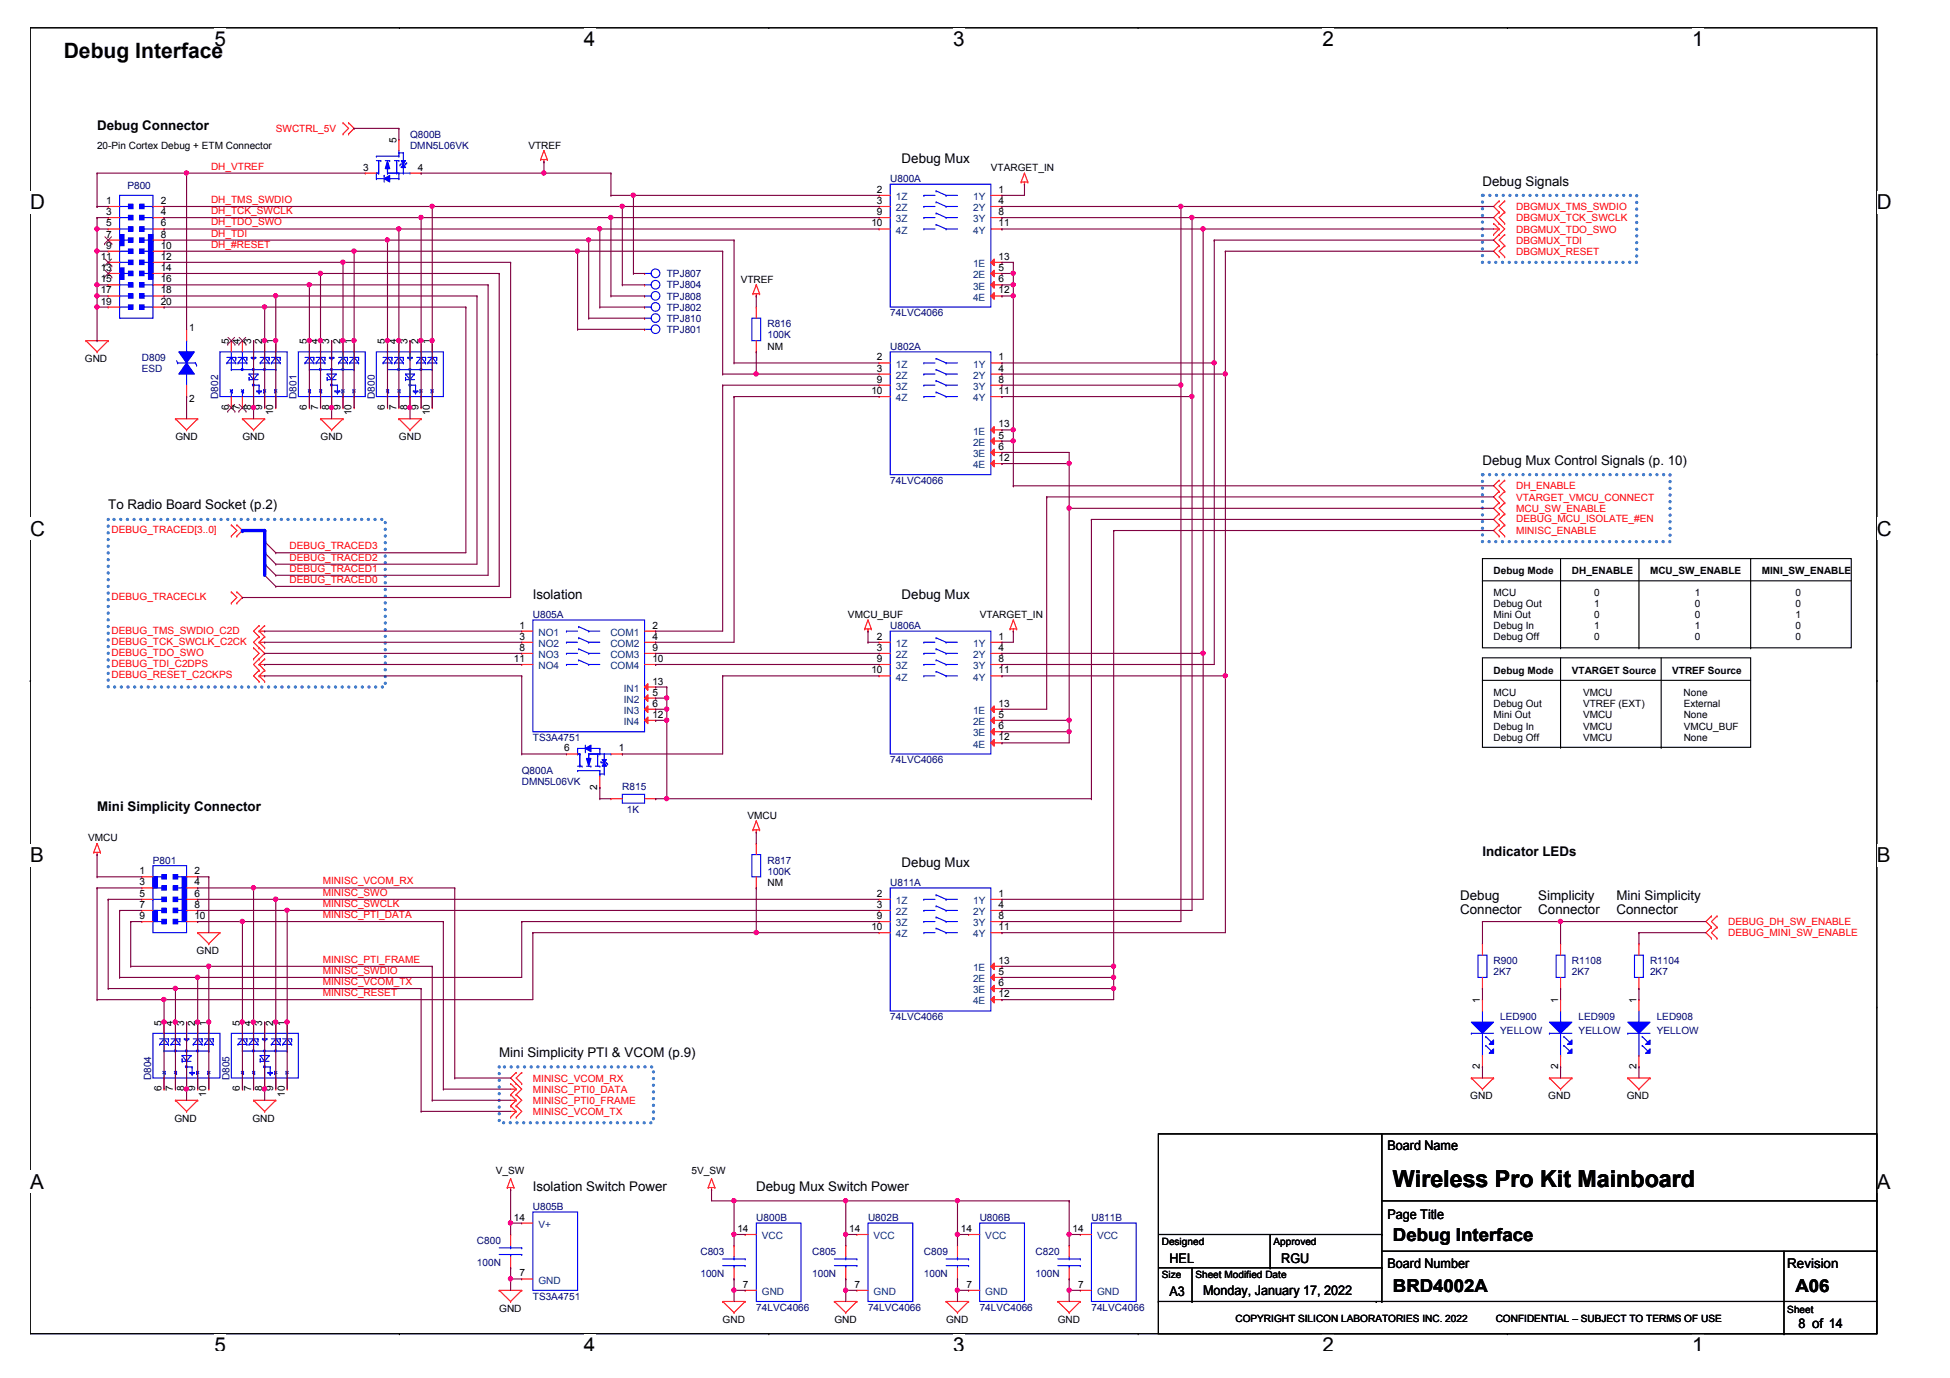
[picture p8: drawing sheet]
<svg xmlns="http://www.w3.org/2000/svg" width="297mm" height="210mm" viewBox="0 0 297 210" stroke-linecap="round" stroke-linejoin="round" font-family="sans-serif">
<defs><g id="words">
<text font-size="3.6" x="212.2" y="180.8">Wireless Pro Kit Mainboard</text>
<text font-size="3.2" x="9.7" y="8.9">Debug Interface</text>
<g font-size="3.1">
<text x="32.7" y="7">5</text>
<text x="89" y="7">4</text>
<text x="145.2" y="7">3</text>
<text x="201.5" y="7">2</text>
<text x="257.7" y="7">1</text>
<text x="4.6" y="31.9">D</text>
<text x="285.9" y="31.9">D</text>
<text x="4.6" y="81.6">C</text>
<text x="285.9" y="81.6">C</text>
<text x="4.6" y="131.3">B</text>
<text x="285.9" y="131.3">B</text>
<text x="4.6" y="181.1">A</text>
<text x="285.9" y="181.1">A</text>
<text x="32.7" y="206">5</text>
<text x="89" y="206">4</text>
<text x="145.2" y="206">3</text>
<text x="201.5" y="206">2</text>
<text x="257.7" y="206">1</text>
</g>
<g font-size="2.7">
<text x="212.2" y="189">Debug Interface</text>
<text x="212.2" y="196.8">BRD4002A</text>
<text x="273.5" y="196.8">A06</text>
</g>
<g font-size="2">
<text x="14.8" y="19.8">Debug Connector</text>
<text x="137.3" y="24.8">Debug Mux</text>
<text x="225.8" y="28.3">Debug Signals</text>
<text x="225.8" y="70.8">Debug Mux Control Signals (p. 10)</text>
<text x="16.5" y="77.6">To Radio Board Socket (p.2)</text>
<text x="81.2" y="91.2">Isolation</text>
<text x="137.3" y="91.2">Debug Mux</text>
<text x="14.8" y="123.6">Mini Simplicity Connector</text>
<text x="225.8" y="130.4">Indicator LEDs</text>
<text x="137.3" y="132.1">Debug Mux</text>
<text x="222.4" y="137.2">Debug</text>
<text x="234.3" y="137.2">Simplicity</text>
<text x="246.2" y="137.2">Mini Simplicity</text>
<text x="222.4" y="139.3">Connector</text>
<text x="234.3" y="139.3">Connector</text>
<text x="246.2" y="139.3">Connector</text>
<text x="76" y="161">Mini Simplicity PTI &amp; VCOM (p.9)</text>
<text x="211.3" y="175.1">Board Name</text>
<text x="81.2" y="181.4">Isolation Switch Power</text>
<text x="115.2" y="181.4">Debug Mux Switch Power</text>
<text x="211.3" y="185.7">Page Title</text>
<text x="178.2" y="197.4">A3</text>
<text x="178.2" y="192.3">HEL</text>
<text x="183.3" y="197.2">Monday, January 17, 2022</text>
<text x="195.2" y="192.3">RGU</text>
<text x="211.3" y="193.2">Board Number</text>
<text x="272.3" y="193.2">Revision</text>
<text x="274" y="202.4">8 of 14</text>
</g>
<g font-size="1.5">
<text x="14.8" y="22.6">20-Pin Cortex Debug + ETM Connector</text>
<text x="60.4" y="21.8" transform="rotate(-90 60.4 21.8)">5</text>
<text x="80.5" y="22.6">VTREF</text>
<text x="55.3" y="26">3</text>
<text x="63.6" y="26">4</text>
<text x="133.6" y="29.4">2</text>
<text x="150.9" y="26">VTARGET_IN</text>
<text x="152.1" y="29.4">1</text>
<text x="16.2" y="31.1">1</text>
<text x="16.2" y="32.8">3</text>
<text x="16.2" y="34.5">5</text>
<text x="24.5" y="31.1">2</text>
<text x="24.5" y="32.8">4</text>
<text x="24.5" y="34.5">6</text>
<text x="132.7" y="34.5">10</text>
<text x="133.6" y="31.1">3</text>
<text x="133.6" y="32.8">9</text>
<text x="152.1" y="31.1">4</text>
<text x="152.1" y="32.8">8</text>
<text x="152.1" y="34.5">11</text>
<text x="15.3" y="39.6">11</text>
<text x="15.3" y="41.3">13</text>
<text x="16.2" y="37.9">9</text>
<text x="16.2" y="36.2">7</text>
<text x="24.5" y="36.2">8</text>
<text x="24.5" y="37.9">10</text>
<text x="24.5" y="39.6">12</text>
<text x="24.5" y="41.3">14</text>
<text x="152.1" y="39.6">13</text>
<text x="152.1" y="41.3">5</text>
<text x="15.3" y="43">15</text>
<text x="15.3" y="44.7">17</text>
<text x="15.3" y="46.4">19</text>
<text x="24.5" y="43">16</text>
<text x="24.5" y="44.7">18</text>
<text x="24.5" y="46.4">20</text>
<text x="112.8" y="43.1">VTREF</text>
<text x="152.1" y="43">6</text>
<text x="152.1" y="44.7">12</text>
<text x="28.8" y="50.4">1</text>
<text x="34.9" y="52.4" transform="rotate(-90 34.9 52.4)">5</text>
<text x="36.5" y="52.4" transform="rotate(-90 36.5 52.4)">4</text>
<text x="38.2" y="52.4" transform="rotate(-90 38.2 52.4)">3</text>
<text x="39.9" y="52.4" transform="rotate(-90 39.9 52.4)">2</text>
<text x="41.6" y="52.4" transform="rotate(-90 41.6 52.4)">1</text>
<text x="46.8" y="52.4" transform="rotate(-90 46.8 52.4)">5</text>
<text x="48.4" y="52.4" transform="rotate(-90 48.4 52.4)">4</text>
<text x="50.1" y="52.4" transform="rotate(-90 50.1 52.4)">3</text>
<text x="51.9" y="52.4" transform="rotate(-90 51.9 52.4)">2</text>
<text x="53.6" y="52.4" transform="rotate(-90 53.6 52.4)">1</text>
<text x="58.6" y="52.4" transform="rotate(-90 58.6 52.4)">5</text>
<text x="60.4" y="52.4" transform="rotate(-90 60.4 52.4)">4</text>
<text x="62.1" y="52.4" transform="rotate(-90 62.1 52.4)">3</text>
<text x="63.8" y="52.4" transform="rotate(-90 63.8 52.4)">2</text>
<text x="65.5" y="52.4" transform="rotate(-90 65.5 52.4)">1</text>
<text x="116.9" y="53.3">NM</text>
<text x="12.9" y="55.2">GND</text>
<text x="133.6" y="54.9">2</text>
<text x="133.6" y="56.6">3</text>
<text x="133.6" y="58.3">9</text>
<text x="152.1" y="54.9">1</text>
<text x="152.1" y="56.6">4</text>
<text x="152.1" y="58.3">8</text>
<text x="28.8" y="61.3">2</text>
<text x="34.9" y="62.4" transform="rotate(-90 34.9 62.4)">6</text>
<text x="36.5" y="62.4" transform="rotate(-90 36.5 62.4)">7</text>
<text x="38.2" y="62.4" transform="rotate(-90 38.2 62.4)">8</text>
<text x="39.9" y="62.4" transform="rotate(-90 39.9 62.4)">9</text>
<text x="41.6" y="63.3" transform="rotate(-90 41.6 63.3)">10</text>
<text x="46.8" y="62.4" transform="rotate(-90 46.8 62.4)">6</text>
<text x="48.4" y="62.4" transform="rotate(-90 48.4 62.4)">7</text>
<text x="50.1" y="62.4" transform="rotate(-90 50.1 62.4)">8</text>
<text x="51.9" y="62.4" transform="rotate(-90 51.9 62.4)">9</text>
<text x="53.6" y="63.3" transform="rotate(-90 53.6 63.3)">10</text>
<text x="58.6" y="62.4" transform="rotate(-90 58.6 62.4)">6</text>
<text x="60.4" y="62.4" transform="rotate(-90 60.4 62.4)">7</text>
<text x="62.1" y="62.4" transform="rotate(-90 62.1 62.4)">8</text>
<text x="63.8" y="62.4" transform="rotate(-90 63.8 62.4)">9</text>
<text x="65.5" y="63.3" transform="rotate(-90 65.5 63.3)">10</text>
<text x="132.7" y="60">10</text>
<text x="152.1" y="65.1">13</text>
<text x="152.1" y="60">11</text>
<text x="26.7" y="67.1">GND</text>
<text x="36.9" y="67.1">GND</text>
<text x="48.8" y="67.1">GND</text>
<text x="60.8" y="67.1">GND</text>
<text x="152.1" y="66.8">5</text>
<text x="152.1" y="68.5">6</text>
<text x="152.1" y="70.2">12</text>
<text x="227.5" y="87.4">Debug Mode</text>
<text x="239.5" y="87.4">DH_ENABLE</text>
<text x="251.3" y="87.4">MCU_SW_ENABLE</text>
<text x="268.4" y="87.4">MINI_SW_ENABLE</text>
<text x="79.1" y="95.8">1</text>
<text x="99.4" y="95.8">2</text>
<text x="129.2" y="94.1">VMCU_BUF</text>
<text x="149.2" y="94.1">VTARGET_IN</text>
<text x="227.5" y="90.7">MCU</text>
<text x="227.5" y="94.1">Mini Out</text>
<text x="227.5" y="95.8">Debug In</text>
<text x="227.5" y="92.4">Debug Out</text>
<text x="242.8" y="92.4">1</text>
<text x="242.8" y="94.1">0</text>
<text x="242.8" y="90.7">0</text>
<text x="242.8" y="95.8">1</text>
<text x="258.2" y="90.7">1</text>
<text x="258.2" y="95.8">1</text>
<text x="258.2" y="92.4">0</text>
<text x="258.2" y="94.1">0</text>
<text x="273.5" y="90.7">0</text>
<text x="273.5" y="92.4">0</text>
<text x="273.5" y="95.8">0</text>
<text x="273.5" y="94.1">1</text>
<text x="78.3" y="100.8">11</text>
<text x="79.1" y="97.5">3</text>
<text x="79.1" y="99.1">8</text>
<text x="99.4" y="97.5">4</text>
<text x="99.4" y="99.1">9</text>
<text x="99.4" y="100.8">10</text>
<text x="133.6" y="97.5">2</text>
<text x="133.6" y="99.1">3</text>
<text x="133.6" y="100.8">9</text>
<text x="152.1" y="97.5">1</text>
<text x="152.1" y="99.1">4</text>
<text x="152.1" y="100.8">8</text>
<text x="227.5" y="97.5">Debug Off</text>
<text x="242.8" y="97.5">0</text>
<text x="258.2" y="97.5">0</text>
<text x="273.5" y="97.5">0</text>
<text x="99.4" y="104.3">13</text>
<text x="99.4" y="106">5</text>
<text x="99.4" y="107.7">6</text>
<text x="132.7" y="102.6">10</text>
<text x="152.1" y="107.7">13</text>
<text x="152.1" y="102.6">11</text>
<text x="227.5" y="102.7">Debug Mode</text>
<text x="227.5" y="106">MCU</text>
<text x="227.5" y="107.7">Debug Out</text>
<text x="239.5" y="102.7">VTARGET Source</text>
<text x="241.1" y="107.7">VTREF (EXT)</text>
<text x="241.1" y="106">VMCU</text>
<text x="254.7" y="102.7">VTREF Source</text>
<text x="256.5" y="106">None</text>
<text x="256.5" y="107.7">External</text>
<text x="99.4" y="109.3">12</text>
<text x="152.1" y="109.3">5</text>
<text x="152.1" y="111.1">6</text>
<text x="152.1" y="112.8">12</text>
<text x="227.5" y="109.4">Mini Out</text>
<text x="227.5" y="111.1">Debug In</text>
<text x="227.5" y="112.9">Debug Off</text>
<text x="241.1" y="109.4">VMCU</text>
<text x="241.1" y="111.1">VMCU</text>
<text x="241.1" y="112.9">VMCU</text>
<text x="256.5" y="109.4">None</text>
<text x="256.5" y="112.9">None</text>
<text x="256.5" y="111.1">VMCU_BUF</text>
<text x="86" y="114.5">6</text>
<text x="94.2" y="114.5">1</text>
<text x="91" y="120.3" transform="rotate(-90 91 120.3)">2</text>
<text x="113.8" y="124.8">VMCU</text>
<text x="13.4" y="128.1">VMCU</text>
<text x="21.3" y="133.2">1</text>
<text x="21.3" y="134.9">3</text>
<text x="21.3" y="136.6">5</text>
<text x="29.6" y="133.2">2</text>
<text x="29.6" y="134.9">4</text>
<text x="29.6" y="136.6">6</text>
<text x="116.9" y="135">NM</text>
<text x="133.6" y="136.6">2</text>
<text x="152.1" y="136.6">1</text>
<text x="21.3" y="140">9</text>
<text x="21.3" y="138.3">7</text>
<text x="29.6" y="138.3">8</text>
<text x="29.6" y="140">10</text>
<text x="132.7" y="141.7">10</text>
<text x="133.6" y="138.3">3</text>
<text x="133.6" y="140">9</text>
<text x="152.1" y="138.3">4</text>
<text x="152.1" y="140">8</text>
<text x="152.1" y="141.7">11</text>
<text x="29.9" y="145.3">GND</text>
<text x="152.1" y="146.8">13</text>
<text x="152.1" y="148.5">5</text>
<text x="152.1" y="150.2">6</text>
<text x="152.1" y="151.9">12</text>
<text x="225.4" y="152.8" transform="rotate(-90 225.4 152.8)">1</text>
<text x="237.3" y="152.8" transform="rotate(-90 237.3 152.8)">1</text>
<text x="249.3" y="152.8" transform="rotate(-90 249.3 152.8)">1</text>
<text x="24.6" y="156.2" transform="rotate(-90 24.6 156.2)">5</text>
<text x="26.3" y="156.2" transform="rotate(-90 26.3 156.2)">4</text>
<text x="28" y="156.2" transform="rotate(-90 28 156.2)">3</text>
<text x="29.7" y="156.2" transform="rotate(-90 29.7 156.2)">2</text>
<text x="31.4" y="156.2" transform="rotate(-90 31.4 156.2)">1</text>
<text x="36.5" y="156.2" transform="rotate(-90 36.5 156.2)">5</text>
<text x="38.2" y="156.2" transform="rotate(-90 38.2 156.2)">4</text>
<text x="39.9" y="156.2" transform="rotate(-90 39.9 156.2)">3</text>
<text x="41.6" y="156.2" transform="rotate(-90 41.6 156.2)">2</text>
<text x="43.4" y="156.2" transform="rotate(-90 43.4 156.2)">1</text>
<text x="24.6" y="166.2" transform="rotate(-90 24.6 166.2)">6</text>
<text x="26.3" y="166.2" transform="rotate(-90 26.3 166.2)">7</text>
<text x="28" y="166.2" transform="rotate(-90 28 166.2)">8</text>
<text x="29.7" y="166.2" transform="rotate(-90 29.7 166.2)">9</text>
<text x="31.4" y="167.1" transform="rotate(-90 31.4 167.1)">10</text>
<text x="36.5" y="166.2" transform="rotate(-90 36.5 166.2)">6</text>
<text x="38.2" y="166.2" transform="rotate(-90 38.2 166.2)">7</text>
<text x="39.9" y="166.2" transform="rotate(-90 39.9 166.2)">8</text>
<text x="41.6" y="166.2" transform="rotate(-90 41.6 166.2)">9</text>
<text x="43.4" y="167.1" transform="rotate(-90 43.4 167.1)">10</text>
<text x="224" y="167.5">GND</text>
<text x="225.4" y="162.8" transform="rotate(-90 225.4 162.8)">2</text>
<text x="235.9" y="167.5">GND</text>
<text x="237.3" y="162.8" transform="rotate(-90 237.3 162.8)">2</text>
<text x="247.8" y="167.5">GND</text>
<text x="249.3" y="162.8" transform="rotate(-90 249.3 162.8)">2</text>
<text x="26.6" y="170.9">GND</text>
<text x="38.5" y="170.9">GND</text>
<text x="75.5" y="178.9">V_SW</text>
<text x="105.3" y="178.9">5V_SW</text>
<text x="78.3" y="185.9">14</text>
<text x="112.3" y="187.7">14</text>
<text x="129.3" y="187.7">14</text>
<text x="146.4" y="187.7">14</text>
<text x="163.4" y="187.7">14</text>
<text x="177" y="189.6">Designed</text>
<text x="194" y="189.6">Approved</text>
<text x="79.1" y="194.4">7</text>
<text x="113.2" y="196.2">7</text>
<text x="130.2" y="196.2">7</text>
<text x="147.2" y="196.2">7</text>
<text x="164.2" y="196.2">7</text>
<text x="177" y="194.7">Size</text>
<text x="182.1" y="194.7">Sheet Modified Date</text>
<text x="76" y="199.8">GND</text>
<text x="110.1" y="201.5">GND</text>
<text x="127.1" y="201.5">GND</text>
<text x="144.1" y="201.5">GND</text>
<text x="161.1" y="201.5">GND</text>
<text x="188.2" y="201.3">COPYRIGHT SILICON LABORATORIES INC. 2022</text>
<text x="227.8" y="201.3">CONFIDENTIAL – SUBJECT TO TERMS OF USE</text>
<text x="272.3" y="200">Sheet</text>
</g>
<g font-size="1.5" fill="#f00">
<text x="42" y="20.1">SWCTRL_5V</text>
<text x="32.1" y="25.8">DH_VTREF</text>
<text x="32.1" y="34.3">DH_TDO_SWO</text>
<text x="32.1" y="32.6">DH_TCK_SWCLK</text>
<text x="32.1" y="30.9">DH_TMS_SWDIO</text>
<text x="230.9" y="32">DBGMUX_TMS_SWDIO</text>
<text x="230.9" y="33.7">DBGMUX_TCK_SWCLK</text>
<text x="230.9" y="35.4">DBGMUX_TDO_SWO</text>
<text x="32.1" y="37.7">DH_#RESET</text>
<text x="32.1" y="36">DH_TDI</text>
<text x="230.9" y="37.1">DBGMUX_TDI</text>
<text x="230.9" y="38.8">DBGMUX_RESET</text>
<text x="230.9" y="74.5">DH_ENABLE</text>
<text x="230.9" y="76.2">VTARGET_VMCU_CONNECT</text>
<text x="230.9" y="78">MCU_SW_ENABLE</text>
<text x="17" y="81.2">DEBUG_TRACED[3..0]</text>
<text x="44.1" y="83.7">DEBUG_TRACED3</text>
<text x="230.9" y="79.5">DEBUG_MCU_ISOLATE_#EN</text>
<text x="230.9" y="81.4">MINISC_ENABLE</text>
<text x="44.1" y="88.8">DEBUG_TRACED0</text>
<text x="44.1" y="87.1">DEBUG_TRACED1</text>
<text x="44.1" y="85.4">DEBUG_TRACED2</text>
<text x="17" y="91.4">DEBUG_TRACECLK</text>
<text x="17" y="99.9">DEBUG_TDO_SWO</text>
<text x="17" y="96.5">DEBUG_TMS_SWDIO_C2D</text>
<text x="17" y="98.2">DEBUG_TCK_SWCLK_C2CK</text>
<text x="17" y="101.6">DEBUG_TDI_C2DPS</text>
<text x="17" y="103.3">DEBUG_RESET_C2CKPS</text>
<text x="49.2" y="136.4">MINISC_SWO</text>
<text x="49.2" y="134.7">MINISC_VCOM_RX</text>
<text x="49.2" y="138.1">MINISC_SWCLK</text>
<text x="49.2" y="139.8">MINISC_PTI_DATA</text>
<text x="263.2" y="140.9">DEBUG_DH_SW_ENABLE</text>
<text x="263.2" y="142.6">DEBUG_MINI_SW_ENABLE</text>
<text x="49.2" y="148.3">MINISC_SWDIO</text>
<text x="49.2" y="146.6">MINISC_PTI_FRAME</text>
<text x="49.2" y="151.7">MINISC_RESET</text>
<text x="49.2" y="150">MINISC_VCOM_TX</text>
<text x="81.2" y="164.8">MINISC_VCOM_RX</text>
<text x="81.2" y="166.5">MINISC_PTI0_DATA</text>
<text x="81.2" y="168.1">MINISC_PTI0_FRAME</text>
<text x="81.2" y="169.8">MINISC_VCOM_TX</text>
</g>
<g font-size="1.5" fill="#000080">
<text x="62.5" y="21">Q800B</text>
<text x="62.5" y="22.6">DMN5L06VK</text>
<text x="19.4" y="28.8">P800</text>
<text x="135.6" y="27.8">U800A</text>
<text x="101.6" y="47.3">TPJ802</text>
<text x="101.6" y="42.2">TPJ807</text>
<text x="101.6" y="43.9">TPJ804</text>
<text x="101.6" y="45.6">TPJ808</text>
<text x="101.6" y="49">TPJ810</text>
<text x="101.6" y="50.7">TPJ801</text>
<text x="116.9" y="49.9">R816</text>
<text x="116.9" y="51.6">100K</text>
<text x="135.6" y="48.2">74LVC4066</text>
<text x="135.6" y="53.3">U802A</text>
<text x="21.6" y="55">D809</text>
<text x="21.6" y="56.7">ESD</text>
<text x="33.2" y="60.7" transform="rotate(-90 33.2 60.7)">D802</text>
<text x="45.2" y="60.7" transform="rotate(-90 45.2 60.7)">D801</text>
<text x="57.1" y="60.7" transform="rotate(-90 57.1 60.7)">D800</text>
<text x="135.6" y="73.7">74LVC4066</text>
<text x="81.2" y="94.1">U805A</text>
<text x="135.6" y="95.8">U806A</text>
<text x="81.2" y="112.9">TS3A4751</text>
<text x="79.5" y="117.9">Q800A</text>
<text x="79.5" y="119.6">DMN5L06VK</text>
<text x="135.6" y="116.2">74LVC4066</text>
<text x="94.8" y="120.3">R815</text>
<text x="95.5" y="123.9">1K</text>
<text x="23.3" y="131.6">P801</text>
<text x="116.9" y="131.6">R817</text>
<text x="116.9" y="133.3">100K</text>
<text x="135.6" y="135">U811A</text>
<text x="227.5" y="146.9">R900</text>
<text x="227.5" y="148.6">2K7</text>
<text x="239.5" y="146.9">R1108</text>
<text x="239.5" y="148.6">2K7</text>
<text x="251.3" y="146.9">R1104</text>
<text x="251.3" y="148.6">2K7</text>
<text x="135.6" y="155.4">74LVC4066</text>
<text x="228.5" y="155.4">LED900</text>
<text x="240.5" y="155.4">LED909</text>
<text x="252.4" y="155.4">LED908</text>
<text x="228.5" y="157.4">YELLOW</text>
<text x="240.5" y="157.4">YELLOW</text>
<text x="252.4" y="157.4">YELLOW</text>
<text x="23" y="164.5" transform="rotate(-90 23 164.5)">D804</text>
<text x="34.9" y="164.5" transform="rotate(-90 34.9 164.5)">D805</text>
<text x="81.2" y="184.3">U805B</text>
<text x="72.7" y="189.4">C800</text>
<text x="106.7" y="191.1">C803</text>
<text x="115.2" y="186">U800B</text>
<text x="123.7" y="191.1">C805</text>
<text x="132.2" y="186">U802B</text>
<text x="140.7" y="191.1">C809</text>
<text x="149.2" y="186">U806B</text>
<text x="157.7" y="191.1">C820</text>
<text x="166.3" y="186">U811B</text>
<text x="72.7" y="192.8">100N</text>
<text x="81.2" y="198">TS3A4751</text>
<text x="106.7" y="194.5">100N</text>
<text x="123.7" y="194.5">100N</text>
<text x="140.7" y="194.5">100N</text>
<text x="157.7" y="194.5">100N</text>
<text x="115.2" y="199.6">74LVC4066</text>
<text x="132.2" y="199.6">74LVC4066</text>
<text x="149.2" y="199.6">74LVC4066</text>
<text x="166.3" y="199.6">74LVC4066</text>
</g>
<g font-size="1.5" fill="#004080">
<text x="136.5" y="30.5">1Z</text>
<text x="136.5" y="32.2">2Z</text>
<text x="136.5" y="33.9">3Z</text>
<text x="136.5" y="35.6">4Z</text>
<text x="148.3" y="30.5">1Y</text>
<text x="148.3" y="32.2">2Y</text>
<text x="148.3" y="33.9">3Y</text>
<text x="148.3" y="35.6">4Y</text>
<text x="148.2" y="40.7">1E</text>
<text x="148.2" y="42.4">2E</text>
<text x="148.2" y="44.1">3E</text>
<text x="148.2" y="45.8">4E</text>
<text x="136.5" y="56">1Z</text>
<text x="136.5" y="57.7">2Z</text>
<text x="136.5" y="59.4">3Z</text>
<text x="148.3" y="56">1Y</text>
<text x="148.3" y="57.7">2Y</text>
<text x="148.3" y="59.4">3Y</text>
<text x="136.5" y="61.1">4Z</text>
<text x="148.3" y="61.1">4Y</text>
<text x="148.2" y="66.2">1E</text>
<text x="148.2" y="67.9">2E</text>
<text x="148.2" y="69.6">3E</text>
<text x="148.2" y="71.3">4E</text>
<text x="82" y="98.6">NO2</text>
<text x="82" y="100.2">NO3</text>
<text x="82" y="101.9">NO4</text>
<text x="82" y="96.9">NO1</text>
<text x="93" y="96.9">COM1</text>
<text x="93" y="98.6">COM2</text>
<text x="93" y="100.2">COM3</text>
<text x="93" y="101.9">COM4</text>
<text x="136.5" y="98.6">1Z</text>
<text x="136.5" y="100.2">2Z</text>
<text x="136.5" y="101.9">3Z</text>
<text x="148.3" y="98.6">1Y</text>
<text x="148.3" y="100.2">2Y</text>
<text x="148.3" y="101.9">3Y</text>
<text x="95" y="105.4">IN1</text>
<text x="95" y="107.1">IN2</text>
<text x="136.5" y="103.7">4Z</text>
<text x="148.3" y="103.7">4Y</text>
<text x="95" y="108.8">IN3</text>
<text x="95" y="110.4">IN4</text>
<text x="148.2" y="108.8">1E</text>
<text x="148.2" y="110.4">2E</text>
<text x="148.2" y="112.2">3E</text>
<text x="148.2" y="113.9">4E</text>
<text x="136.5" y="137.7">1Z</text>
<text x="148.3" y="137.7">1Y</text>
<text x="136.5" y="139.4">2Z</text>
<text x="136.5" y="141.1">3Z</text>
<text x="136.5" y="142.8">4Z</text>
<text x="148.3" y="139.4">2Y</text>
<text x="148.3" y="141.1">3Y</text>
<text x="148.3" y="142.8">4Y</text>
<text x="148.2" y="147.9">1E</text>
<text x="148.2" y="149.6">2E</text>
<text x="148.2" y="151.3">3E</text>
<text x="148.2" y="153">4E</text>
<text x="82" y="187">V+</text>
<text x="116" y="188.8">VCC</text>
<text x="133.1" y="188.8">VCC</text>
<text x="150.1" y="188.8">VCC</text>
<text x="167.1" y="188.8">VCC</text>
<text x="82" y="195.5">GND</text>
<text x="116" y="197.3">GND</text>
<text x="133.1" y="197.3">GND</text>
<text x="150.1" y="197.3">GND</text>
<text x="167.1" y="197.3">GND</text>
</g>
</g></defs>
<path d="M4.6 4.2h281.3v199h-281.3z" fill="none" stroke="#000" stroke-width=".17"/>
<g fill="#fff">
<path d="M32.7 4.2h1.7v3.5h-1.7z"/>
<path d="M32.7 203.2h1.7v2.5h-1.7z"/>
</g>
<path d="M60.8 4.2h.1M60.8 203.2h.1" fill="none" stroke="#000" stroke-width=".17"/>
<g fill="#fff">
<path d="M89 4.2h1.7v3.5h-1.7z"/>
<path d="M89 203.2h1.7v2.5h-1.7z"/>
</g>
<path d="M117.1 4.2h.1M117.1 203.2h.1" fill="none" stroke="#000" stroke-width=".17"/>
<g fill="#fff">
<path d="M145.2 4.2h1.8v3.5h-1.8z"/>
<path d="M145.2 203.2h1.8v2.5h-1.8z"/>
</g>
<path d="M173.4 4.2h.1M173.4 203.2h.1" fill="none" stroke="#000" stroke-width=".17"/>
<g fill="#fff">
<path d="M201.5 4.2h1.7v3.5h-1.7z"/>
<path d="M201.5 203.2h1.7v2.5h-1.7z"/>
</g>
<path d="M229.6 4.2h.1M229.6 203.2h.1" fill="none" stroke="#000" stroke-width=".17"/>
<g fill="#fff">
<path d="M257.7 4.2h1.8v3.5h-1.8z"/>
<path d="M257.7 203.2h1.8v2.5h-1.8z"/>
<path d="M4.6 29.1h2.2v3.5h-2.2z"/>
<path d="M285.9 29.1h2.2v3.5h-2.2z"/>
<path d="M4.6 78.8h2.2v3.5h-2.2z"/>
<path d="M285.9 78.8h2.2v3.5h-2.2z"/>
</g>
<path d="M4.6 53.9h.1M285.9 53.9h.1" fill="none" stroke="#000" stroke-width=".17"/>
<g fill="#fff">
<path d="M4.6 128.5h2.1v3.5h-2.1z"/>
<path d="M285.9 128.5h2.1v3.5h-2.1z"/>
</g>
<path d="M4.6 103.7h.1M285.9 103.7h.1" fill="none" stroke="#000" stroke-width=".17"/>
<path d="M4.6 103.7h.1M285.9 103.7h.1" fill="none" stroke="#000" stroke-width=".15"/>
<g fill="#fff">
<path d="M4.6 178.3h2.1v3.4h-2.1z"/>
<path d="M285.9 178.3h2.1v3.4h-2.1z"/>
</g>
<g fill="none" stroke="#000" stroke-width=".17">
<path d="M225.8 85.1h56.2v13.6h-56.2zM225.8 88.5h.1M225.8 88.5h56.2M237.7 98.7h.1M237.7 85.1v13.6M249.7 98.7h.1M249.7 85.1v13.6M266.7 98.7h.1M266.7 85.1v13.6M225.8 100.2h40.9v13.6h-40.9zM225.8 103.6h.1M225.8 103.6h40.9"/>
<path d="M237.7 113.8h.1M237.7 100.2v13.6M253 113.8h.1M253 100.2v13.6M4.6 153.4h.1M285.9 153.4h.1M176.5 172.7h109.4v30.5h-109.4zM210.5 172.7v25.5M176.5 198.2h.1M176.5 198.2h109.4M176.5 193.1h34M176.5 188h34"/>
<path d="M181.6 198.2h.1M181.6 193.1v5.1M193.5 193.1h.1M193.5 188v5.1M209.6 198.2h.1M210.5 198.2h.1M210.5 193.1h.1M210.5 188h.1M210.5 182.9h75.4M210.5 190.6h75.4M271.8 190.6v12.6M285.9 182.9h.1"/>
<path d="M285.9 190.6h.1M271.8 203.2h.1"/>
</g>
<path d="M225.8 29.8h23.5v10.2h-23.5zM16.5 79.1h42.2v25.5h-42.2zM225.8 72.3h28.6v10.2h-28.6zM76 162.5h23.5v8.5h-23.5z" fill="none" stroke="#0080ff" stroke-width=".51" stroke-dasharray="0 1"/>
<g fill="none" stroke="#f00" stroke-width=".17">
<path d="M52.3 18.7h.1M52.3 18.7l.8 .9-.8 .8M53.1 18.7h.1M53.1 18.7l.8 .9-.8 .8M52.3 20.4h.1M53.1 20.4h.1M82.4 24.3h.1M82.4 24.3h1M82.9 24.6h.1M82.9 22.9h.1M82.9 24.3v.3M82.9 22.9l-.5 1.4"/>
<path d="M82.9 22.9l.5 1.4M83.4 24.3h.1M155.5 27.7h.1M155.5 27.7h1.1M156.1 28.1h.1M156.1 26.4h.1M156.1 27.7v.4M156.1 26.4l-.6 1.3M156.1 26.4l.5 1.3M156.6 27.7h.1M227.5 35.7h.1M227.5 34h.1"/>
<path d="M227.5 34l.9 .9M227.5 34.9h.9M228.4 30.6h.1M228.4 32.3h.1M228.4 34h.1M228.4 35.7h.1M228.4 37.4h.1M228.4 39.1h.1M228.4 34.9h.1M228.4 30.6l-.9 .9 .9 .8M228.4 32.3l-.9 .8 .9 .9M228.4 34l.8 .9-1.7 1.7 .9 .8"/>
<path d="M228.4 37.4l-.9 .9 .9 .8M228.4 34.9l-.9 .8M229.2 30.6h.1M229.2 32.3h.1M229.2 34h.1M229.2 35.7h.1M229.2 37.4h.1M229.2 39.1h.1M229.2 30.6l-.8 .9 .8 .8M229.2 32.3l-.8 .8 .8 .9M229.2 35.7l-.8 .9 .8 .8M229.2 37.4l-.8 .9 .8 .8"/>
<path d="M13.1 51.9h.1M13.1 51.9h3.4M13.1 51.9l1.7 1.7M14.8 53.6h.1M16.5 51.9h.1M16.5 51.9l-1.7 1.7M98.2 46.8h.1M98.2 48.5h.1M114.7 44.7h.1M114.7 44.7h1M115.2 45.1h.1M115.2 43.4h.1"/>
<path d="M115.2 44.7v.4M115.2 43.4l-.5 1.3M115.2 43.4l.5 1.3M115.7 44.7h.1M26.7 63.8h.1M26.7 63.8h3.4M26.7 63.8l1.7 1.7M28.4 65.5h.1M30.1 63.8h.1M30.1 63.8l-1.7 1.7M35.2 80h.1M35.2 80l.9 .8-.9 .9"/>
<path d="M36.1 80h.1M36.1 80l.8 .8-.8 .9M36.9 63.8h.1M36.9 63.8h3.4M36.9 63.8l1.7 1.7M38.6 65.5h.1M40.3 63.8h.1M40.3 63.8l-1.7 1.7M48.8 63.8h.1M48.8 63.8h3.5M48.8 63.8l1.7 1.7M50.5 65.5h.1"/>
<path d="M52.3 63.8h.1M52.3 63.8l-1.8 1.7M60.8 63.8h.1M60.8 63.8h3.3M60.8 63.8l1.7 1.7M62.5 65.5h.1M64.1 63.8h.1M64.1 63.8l-1.6 1.7M228.4 80h.1M228.4 78.3h.1M228.4 73.2h.1M228.4 74.8h.1"/>
<path d="M228.4 76.6h.1M228.4 78.3l-.9 .8 .9 .9M228.4 73.2l-.9 .8 .9 .8M228.4 74.8l-.9 .9 .9 .9M228.4 76.6l-.9 .8 .9 .9M228.4 80l-.9 .8 .9 .9M229.2 80h.1M229.2 78.3h.1M229.2 73.2h.1M229.2 74.8h.1M229.2 76.6h.1M229.2 78.3l-.8 .8 .8 .9"/>
<path d="M229.2 73.2l-.8 .8 .8 .8M229.2 74.8l-.8 .9 .8 .9M229.2 76.6l-.8 .8 .8 .9M229.2 80l-.8 .8 .8 .9M35.2 91.9h.1M35.2 90.2h.1M35.2 81.7h.1M35.2 90.2l.9 .8-.9 .9M36.1 91.9h.1M36.1 90.2h.1M36.1 81.7h.1M36.1 90.2l.8 .8-.8 .9"/>
<path d="M38.6 98.7h.1M38.6 98.7l.9 .8-.9 .9M39.5 98.7h.1M39.5 95.3h.1M39.5 97h.1M39.5 96.1h.1M39.5 97.8h.1M39.5 97l-.9 .8 1.7 1.7-1.7 1.7 .9 .9M39.5 95.3l-.9 .8 .9 .9M39.5 96.1l.8 .9M39.5 96.1h.8M39.5 97.8l.8 .9"/>
<path d="M39.5 97.8h.8M40.3 95.3h.1M40.3 97h.1M40.3 98.7h.1M40.3 95.3l-.8 .8M40.3 97l-.8 .8M131.7 95.8h.1M131.7 95.8h1M132.2 96.1h.1M132.2 94.4h.1M132.2 95.8v.3M132.2 94.4l.5 1.4"/>
<path d="M132.2 94.4l-.5 1.4M132.7 95.8h.1M153.9 95.8h.1M153.9 95.8h1M154.4 96.1h.1M154.4 94.4h.1M154.4 95.8v.3M154.4 94.4l-.5 1.4M154.4 94.4l.5 1.4M154.9 95.8h.1M228.4 81.7h.1M229.2 81.7h.1"/>
<path d="M38.6 100.4h.1M39.5 100.4h.1M39.5 102.1h.1M39.5 103.8h.1M39.5 103h.1M39.5 101.2h.1M39.5 102.1l-.9 .9 .9 .8M39.5 103l.8 .8M39.5 103h.8M39.5 101.2l.8 .9M39.5 101.2h.8M40.3 102.1h.1"/>
<path d="M40.3 103.8h.1M40.3 100.4h.1M40.3 102.1l-.8 .9M40.3 100.4l-.8 .8M14.3 129.8h.1M14.3 129.8h1M14.8 130.2h.1M14.8 128.5h.1M14.8 129.8v.4M14.8 128.5l-.5 1.3M14.8 128.5l.5 1.3M15.3 129.8h.1"/>
<path d="M114.7 126.4h.1M114.7 126.4h1M115.2 126.7h.1M115.2 125.1h.1M115.2 126.4v.3M115.2 125.1l-.5 1.3M115.2 125.1l.5 1.3M115.7 126.4h.1M260.7 139.5h.1M260.7 139.5l-.8 .9 .8 .8M261.5 139.5h.1M261.5 139.5l-.8 .9 .8 .8"/>
<path d="M30.1 142.1h.1M30.1 142.1h3.4M30.1 142.1l1.7 1.7M31.8 143.8h.1M33.5 142.1h.1M33.5 142.1l-1.7 1.7M260.7 141.2h.1M260.7 142.9h.1M260.7 141.2l-.8 .9 .8 .8M261.5 141.2h.1M261.5 142.9h.1M261.5 141.2l-.8 .9 .8 .8"/>
<path d="M26.7 167.6h.1M26.7 167.6h3.4M26.7 167.6l1.7 1.7M28.4 169.3h.1M30.1 167.6h.1M30.1 167.6l-1.7 1.7M38.6 167.6h.1M38.6 167.6h3.4M38.6 167.6l1.7 1.7M40.3 169.3h.1M42 167.6h.1M42 167.6l-1.7 1.7"/>
<path d="M77.8 179.5h.1M77.8 166.8h.1M77.8 165.1h.1M77.8 168.4h.1M77.8 170.2h.1M77.8 167.6h.8M77.8 179.5l.5 1.4M77.8 179.5l-.5 1.4M77.8 165.1l.8 .8M77.8 165.9h.8M77.8 166.8l.8 .8M77.8 168.4l.8 .9"/>
<path d="M77.8 169.3h.8M78.6 163.4h.1M78.6 165.1h.1M78.6 166.8h.1M78.6 165.9h.1M78.6 168.4h.1M78.6 167.6h.1M78.6 170.2h.1M78.6 169.3h.1M78.6 163.4l-.8 .8 1.7 1.7-.9 .9M78.6 165.9l-.8 .9M78.6 166.8l.9 .8-.9 .8"/>
<path d="M78.6 167.6l-.8 .8M78.6 168.4l.9 .9-.9 .9M78.6 169.3l-.8 .9M79.5 163.4h.1M79.5 165.1h.1M79.5 163.4l-.9 .8 .9 .9M108.4 179.5h.1M108.4 179.5l.5 1.4M108.4 179.5l-.5 1.4M224.1 164.2h.1M224.1 164.2h3.4M224.1 164.2l1.7 1.7"/>
<path d="M225.8 165.9h.1M227.5 164.2h.1M227.5 164.2l-1.7 1.7M236 164.2h.1M236 164.2h3.5M236 164.2l1.7 1.7M237.7 165.9h.1M239.5 164.2h.1M239.5 164.2l-1.8 1.7M248 164.2h.1M248 164.2h3.3M248 164.2l1.7 1.7"/>
<path d="M249.7 165.9h.1M251.3 164.2h.1M251.3 164.2l-1.6 1.7M76 196.6h.1M76 196.6h3.5M76 196.6l1.8 1.6M77.3 180.9h.1M77.3 180.9h1M77.8 198.2h.1M77.8 181.2h.1M77.8 188h.1M77.8 193.1h.1"/>
<path d="M77.8 180.9v.3M77.8 188v1.7M77.8 191.4v1.7M78.3 180.9h.1M79.5 196.6h.1M79.5 196.6l-1.7 1.6M107.9 180.9h.1M107.9 180.9h1M108.4 181.2h.1M108.4 180.9v.3M108.9 180.9h.1M110.1 198.2h.1"/>
<path d="M110.1 198.2h3.4M110.1 198.2l1.7 1.7M111.8 199.9h.1M113.5 198.2h.1M113.5 198.2l-1.7 1.7M127.1 198.2h.1M127.1 198.2h3.4M127.1 198.2l1.7 1.7M128.8 199.9h.1M128.8 189.7h.1M128.8 194.8h.1M128.8 189.7v1.7"/>
<path d="M128.8 193.1v1.7M130.5 198.2h.1M130.5 198.2l-1.7 1.7M144.1 198.2h.1M144.1 198.2h3.4M144.1 198.2l1.8 1.7M145.9 199.9h.1M147.5 198.2h.1M147.5 198.2l-1.6 1.7M161.1 198.2h.1M161.1 198.2h3.5M161.1 198.2l1.8 1.7"/>
<path d="M162.9 199.9h.1M164.6 198.2h.1M164.6 198.2l-1.7 1.7"/>
</g>
<path d="M40.3 82.5h.1M40.3 84.2h.1M40.3 85.9h.1M40.3 87.6h.1M40.3 82.5l1.7 1.7M40.3 84.2l1.7 1.7M40.3 85.9l1.7 1.7M40.3 87.6l1.7 1.7" fill="none" stroke="#800040" stroke-width=".17"/>
<g fill="none" stroke="#00f" stroke-width=".17">
<path d="M57.3 53.6h10.2v6.8h-10.2zM58.3 55.3h.1M58.3 55.3h1.4M58.3 54.4h1.4M58.9 59.4l.3 .3M59 56.3h.1M59 54.4h.1M59 56.3h6.8M59 53.6v2.7M59 59.6v.8M59 54.4l-.7 .9M59 54.4l.7 .9"/>
<path d="M59.2 59.7h.1M59.2 59.4h.1M59.2 59.4l-.3 .3M59.7 55.3h.1M59.7 54.4h.1M59.7 54.8h.1M59.7 54.4v.4M60.6 59.4l.3 .3M60.8 59.6v.8M60.9 59.4h.1M60.9 59.7h.1M60.9 59.4l-.3 .3"/>
<path d="M61.8 57h.1M61.8 57.8h.1M61.8 57h1.3M61.8 57.8h1.3M63.3 58.7h.1M63.3 58.7h-.8v1.7M65.2 55.3h.1M65.2 55.3h1.3M65.2 54.4h1.3M65.8 56.3h.1M65.8 54.4h.1M65.8 54.4l.7 .9"/>
<path d="M65.8 54.4l-.6 .9M65.8 53.6v2.7M66.5 54.4h.1M66.5 54.8h.1M66.5 55.3h.1M66.5 54.4v.4M98.2 46.8h1M98.2 48.5h1M99.2 46.8h.1M99.2 48.5h.1M59 60.4h.1M60.8 60.4h.1"/>
<path d="M62.5 60.4h.1M76 190.1h3.5M76 191.1h3.5M77.8 191.1h.1M77.8 190.1h.1M77.8 189.7v.4M77.8 191.1v.3M79.5 190.1h.1M79.5 191.1h.1M127.1 191.8h3.4M127.1 192.8h3.4M128.8 192.8h.1"/>
<path d="M128.8 191.8h.1M128.8 191.4v.4M128.8 192.8v.3M130.5 191.8h.1M130.5 192.8h.1"/>
<circle cx="99.9" cy="46.8" r=".66"/>
<circle cx="99.9" cy="48.4" r=".66"/>
</g>
<path d="M64 56.2h.2v.2h-.2z" fill-rule="evenodd" fill="#00f"/>
<path d="M61.8 57l.7 .8M62.5 58.7h.1M62.5 57.8h.1M62.5 56.3v2.4M63.1 57h.1M63.1 57l-.6 .8M64 56.2h.2v.2h-.2z" fill="none" stroke="#00f" stroke-width=".17"/>
<path d="M62.3 58.5h.2v.2h-.2z" fill-rule="evenodd" fill="#00f"/>
<g fill="none" stroke="#00f" stroke-width=".17">
<path d="M60.1 55.3h.1M60.1 55.3h1.3M60.1 54.4h1.3M60.8 56.3h.1M60.8 54.4h.1M60.8 54.4l-.7 .9M60.8 53.6v2.7M60.8 54.4l.6 .9M61.4 54.4h.1M61.4 54.8h.1M61.4 55.3h.1M61.4 54.4v.4"/>
<path d="M61.8 57.5h.1M61.8 57.5v.3M62.1 54.4h.1M62.1 54.4h.7M62.1 54.4l.4 .4M62.3 58.5h.2v.2h-.2zM62.5 54.4h.1M62.5 54.8h.1M62.5 53.6v.8M62.8 54.4h.1M62.8 54.4l-.3 .4M63 59.6h.1"/>
<path d="M63 59.6l.3 .3M63 59.6h.6M63.3 59.9h.1M63.3 59.6h.1M63.3 58.7v.9M63.5 55.3h.1M63.5 55.3h1.3M63.5 54.4h1.3M63.6 59.6h.1M63.6 59.6l-.3 .3M64 59.4h.1M64 59.7h.1"/>
<path d="M64 59.4l.3 .3M64.1 56.3h.1M64.1 54.4h.1M64.1 53.6v2.7M64.1 59.6v.8M64.1 54.4l-.6 .9M64.1 54.4l.7 .9M64.3 59.4l-.3 .3M64.8 55.3h.1M64.8 54.8h.1M64.8 54.4h.1M64.8 54.4v.4"/>
<path d="M65.7 59.4h.1M65.7 59.7h.1M65.7 59.4l.3 .3M65.8 59.6v.8M66 59.4l-.3 .3M64.1 60.4h.1M65.8 60.4h.1"/>
</g>
<path d="M62.3 56.2h.2v.2h-.2z" fill-rule="evenodd" fill="#00f"/>
<path d="M62.3 56.2h.2v.2h-.2z" fill="none" stroke="#00f" stroke-width=".17"/>
<path d="M60.6 56.2h.2v.2h-.2z" fill-rule="evenodd" fill="#00f"/>
<g fill="none" stroke="#00f" stroke-width=".17">
<path d="M60.6 56.2h.2v.2h-.2zM81.2 94.4h17v17.1h-17zM86.3 96.1h.1M86.3 97.8h.1M86.3 99.5h.1M86.3 96.1h1.7M86.3 97.8h1.7M86.3 99.5h1.7M88.2 95.5h.1M88.2 97.2h.1M88.2 98.8h.1M88.2 95.5l1.5 .6"/>
<path d="M88.2 97.2l1.5 .6M88.2 98.8l1.5 .7M89.7 96.1h.1M89.7 97.8h.1M89.7 99.5h.1M89.7 96.1h1.7M89.7 97.8h1.7M89.7 99.5h1.7M86.3 101.2h.1M86.3 101.2h1.7M88.2 100.5h.1M88.2 100.5l1.5 .7"/>
<path d="M89.7 101.2h.1M89.7 101.2h1.7M110.1 191.8h3.4M110.1 192.8h3.4M111.8 192.8h.1M111.8 191.8h.1M111.8 191.4v.4M111.8 192.8v.3M113.5 191.8h.1M113.5 192.8h.1"/>
</g>
<g fill="none" stroke="#f00" stroke-width=".17">
<path d="M59 51.9h.1M59 51.9v1.7M60.8 51.9h.1M60.8 51.9v1.7M62.5 51.9h.1M62.5 51.9v1.7M64.1 51.9h.1M64.1 51.9v1.7M65.8 51.9h.1M65.8 51.9v1.7M59 62.1h.1M59 60.4v1.7"/>
<path d="M60.8 62.1h.1M60.8 60.4v1.7M62.5 62.1h.1M62.5 60.4v1.7M64.1 62.1h.1M64.1 60.4v1.7M65.8 62.1h.1M65.8 60.4v1.7M79.5 97.8h.1M79.5 99.5h.1M79.5 96.1h.1M79.5 96.1h1.7"/>
<path d="M79.5 97.8h1.7M79.5 99.5h1.7M98.2 96.1h1.7M98.2 97.8h1.7M98.2 99.5h1.7M99.9 96.1h.1M99.9 97.8h.1M99.9 99.5h.1M79.5 101.2h.1M79.5 101.2h1.7M98.2 101.2h1.7M99.9 101.2h.1"/>
<path d="M111.8 189.7h.1M111.8 194.8h.1M111.8 189.7v1.7M111.8 193.1v1.7"/>
</g>
<path d="M98.2 104.6l.5-.5v1.1z" fill="#f00"/>
<path d="M98.2 104.6l.5-.5v1.1zM98.2 104.6h1.7M99.9 104.6h.1" fill="none" stroke="#f00" stroke-width=".17"/>
<path d="M98.2 106.3l.5-.5v1z" fill="#f00"/>
<path d="M98.2 106.3l.5-.5v1zM98.2 106.3h1.7M99.9 106.3h.1" fill="none" stroke="#f00" stroke-width=".17"/>
<path d="M98.2 108l.5-.5v1z" fill="#f00"/>
<path d="M98.2 108l.5-.5v1zM98.2 108h1.7M99.9 108h.1" fill="none" stroke="#f00" stroke-width=".17"/>
<path d="M98.2 109.7l.5-.5v1z" fill="#f00"/>
<g fill="none" stroke="#f00" stroke-width=".17">
<path d="M98.2 50.2h.1M133.9 97.8h.1M133.9 97.8h1.7M150.9 97.8h1.7M152.6 97.8h.1M98.2 109.7l.5-.5v1zM98.2 109.7h1.7M99.9 109.7h.1M93.1 121.7h.1M93.1 121.7h1.7M98.2 121.7h1.7M99.9 121.7h.1"/>
<path d="M162.9 189.7h.1M162.9 194.8h.1M162.9 189.7v1.7M162.9 193.1v1.7"/>
</g>
<g fill="none" stroke="#00f" stroke-width=".17">
<path d="M98.2 50.2h1M99.2 50.2h.1M135.6 96.1h15.3v18.7h-15.3zM140.7 97.8h.1M140.7 99.5h.1M140.7 97.8h1.7M140.7 99.5h1.7M142.6 97.2h.1M142.6 98.8h.1M142.6 97.2l1.5 .6M142.6 98.8l1.5 .7M144.1 97.8h.1"/>
<path d="M144.1 99.5h.1M144.1 97.8h1.8M144.1 99.5h1.8M140.7 101.2h.1M140.7 103h.1M140.7 101.2h1.7M140.7 103h1.7M142.6 100.5h.1M142.6 102.3h.1M142.6 100.5l1.5 .7M142.6 102.3l1.5 .7M144.1 101.2h.1"/>
<path d="M144.1 103h.1M144.1 101.2h1.8M144.1 103h1.8M94.8 121h3.4v1.3h-3.4zM161.1 191.8h3.5M161.1 192.8h3.5M162.9 192.8h.1M162.9 191.8h.1M162.9 191.4v.4M162.9 192.8v.3M164.6 191.8h.1M164.6 192.8h.1"/>
<circle cx="99.9" cy="50.1" r=".66"/>
</g>
<path d="M150.9 108l.5-.5v1z" fill="#f00"/>
<g fill="none" stroke="#f00" stroke-width=".17">
<path d="M133.9 99.5h.1M133.9 99.5h1.7M150.9 99.5h1.7M152.6 99.5h.1M133.9 101.2h.1M133.9 103h.1M133.9 101.2h1.7M133.9 103h1.7M150.9 108l.5-.5v1zM150.9 108h1.7M150.9 101.2h1.7M150.9 103h1.7"/>
<path d="M152.6 108h.1M152.6 101.2h.1M152.6 103h.1"/>
</g>
<path d="M150.9 109.7l.5-.5v1z" fill="#f00"/>
<path d="M150.9 109.7l.5-.5v1zM150.9 109.7h1.7M152.6 109.7h.1" fill="none" stroke="#f00" stroke-width=".17"/>
<path d="M151.4 111v1l-.5-.5z" fill="#f00"/>
<path d="M150.9 111.5h1.7M151.4 111v1l-.5-.5zM152.6 111.5h.1" fill="none" stroke="#f00" stroke-width=".17"/>
<path d="M151.4 112.6v1.1l-.5-.5z" fill="#f00"/>
<path d="M150.9 113.2h1.7M151.4 112.6v1.1l-.5-.5zM152.6 113.2h.1" fill="none" stroke="#f00" stroke-width=".17"/>
<g fill="none" stroke="#00f" stroke-width=".17">
<path d="M23.3 157.4h10.2v6.8h-10.2zM24.3 159.1h.1M24.3 159.1h1.4M24.3 158.2h1.4M25 158.2h.1M25 157.4v2.7M25 158.2l-.7 .9M25 158.2l.7 .9M25.7 159.1h.1M25.7 158.2h.1M25.7 158.6h.1M25.7 158.2v.4"/>
<path d="M31.1 159.1h.1M31.1 159.1h1.4M31.1 158.2h1.4M31.8 158.2h.1M31.8 158.2l.7 .9M31.8 158.2l-.7 .9M31.8 157.4v2.7M32.5 158.2h.1M32.5 158.6h.1M32.5 159.1h.1M32.5 158.2v.4M24.8 163.2l.4 .3"/>
<path d="M25 160.1h.1M25 164.2h.1M25 160.1h6.8M25 163.4v.8M25.2 163.5h.1M25.2 163.2h.1M25.2 163.2l-.4 .3M26.6 163.2l.3 .3M26.7 164.2h.1M26.7 163.4v.8M26.9 163.2h.1M26.9 163.5h.1"/>
<path d="M26.9 163.2l-.3 .3M27.7 160.8h.1M27.7 161.7h.1M27.7 160.8h1.4M27.7 161.7h1.4M28.4 164.2h.1M29.3 162.5h.1M29.3 162.5h-.9v1.7M31.8 160.1h.1"/>
</g>
<path d="M30 160h.2v.2h-.2z" fill-rule="evenodd" fill="#00f"/>
<path d="M30 160h.2v.2h-.2zM27.7 160.8l.7 .9M28.4 162.5h.1M28.4 161.7h.1M28.4 160.1v2.4M29.1 160.8h.1M29.1 160.8l-.7 .9" fill="none" stroke="#00f" stroke-width=".17"/>
<path d="M28.3 162.4h.2v.2h-.2z" fill-rule="evenodd" fill="#00f"/>
<g fill="none" stroke="#00f" stroke-width=".17">
<path d="M26 159.1h.1M26 159.1h1.4M26 158.2h1.4M26.7 158.2h.1M26.7 158.2l-.7 .9M26.7 157.4v2.7M26.7 158.2l.7 .9M27.4 158.2h.1M27.4 158.6h.1M27.4 159.1h.1M27.4 158.2v.4M28.1 158.2h.1"/>
<path d="M28.1 158.2h.7M28.1 158.2l.3 .4M28.4 158.2h.1M28.4 158.6h.1M28.4 157.4v.8M28.8 158.2h.1M28.8 158.2l-.4 .4M29.4 159.1h.1M29.4 159.1h1.4M29.4 158.2h1.4M30.1 158.2h.1M30.1 157.4v2.7"/>
<path d="M30.1 158.2l-.7 .9M30.1 158.2l.7 .9M30.8 159.1h.1M30.8 158.6h.1M30.8 158.2h.1M30.8 158.2v.4M26.7 160.1h.1M27.7 161.3h.1M27.7 161.3v.4M28.3 162.4h.2v.2h-.2zM28.9 163.4h.1M28.9 163.4l.4 .3"/>
<path d="M28.9 163.4h.7M29.3 163.7h.1M29.3 163.4h.1M29.3 162.5v.9M29.6 163.4h.1M29.6 163.4l-.3 .3M29.9 163.2h.1M29.9 163.5h.1M29.9 163.2l.4 .3M30.1 160.1h.1M30.1 164.2h.1M30.1 163.4v.8"/>
<path d="M30.3 163.2l-.4 .3M31.6 163.2h.1M31.6 163.5h.1M31.6 163.2l.4 .3M31.8 164.2h.1M31.8 163.4v.8M32 163.2l-.4 .3"/>
</g>
<path d="M28.3 160h.2v.2h-.2z" fill-rule="evenodd" fill="#00f"/>
<path d="M28.3 160h.2v.2h-.2z" fill="none" stroke="#00f" stroke-width=".17"/>
<path d="M26.6 160h.2v.2h-.2z" fill-rule="evenodd" fill="#00f"/>
<g fill="none" stroke="#00f" stroke-width=".17">
<path d="M135.6 28.1h15.3v18.7h-15.3zM140.7 29.8h.1M140.7 31.5h.1M140.7 33.1h.1M140.7 34.9h.1M140.7 29.8h1.7M140.7 31.5h1.7M140.7 33.1h1.7M140.7 34.9h1.7M142.6 29.1h.1M142.6 30.8h.1M142.6 32.5h.1"/>
<path d="M142.6 34.2h.1M142.6 29.1l1.5 .7M142.6 30.8l1.5 .7M142.6 32.5l1.5 .6M142.6 34.2l1.5 .7M144.1 29.8h.1M144.1 31.5h.1M144.1 33.1h.1M144.1 34.9h.1M144.1 29.8h1.8M144.1 31.5h1.8M144.1 33.1h1.8"/>
<path d="M144.1 34.9h1.8M26.6 160h.2v.2h-.2z"/>
</g>
<g fill="none" stroke="#f00" stroke-width=".17">
<path d="M133.9 29.8h.1M133.9 29.8h1.7M150.9 29.8h1.7M152.6 29.8h.1M25 155.7h.1M25 155.7v1.7M26.7 155.7h.1M26.7 155.7v1.7M28.4 155.7h.1M28.4 155.7v1.7M30.1 155.7h.1M30.1 155.7v1.7"/>
<path d="M31.8 155.7h.1M31.8 155.7v1.7M25 165.9h.1M25 164.2v1.7M26.7 165.9h.1M26.7 164.2v1.7M28.4 165.9h.1M28.4 164.2v1.7M30.1 165.9h.1M30.1 164.2v1.7M31.8 165.9h.1M31.8 164.2v1.7"/>
</g>
<path d="M151.4 39.5v1l-.5-.5z" fill="#f00"/>
<g fill="none" stroke="#f00" stroke-width=".17">
<path d="M133.9 31.5h.1M133.9 33.1h.1M133.9 34.9h.1M133.9 31.5h1.7M133.9 33.1h1.7M133.9 34.9h1.7M150.9 40h1.7M150.9 31.5h1.7M150.9 33.1h1.7M150.9 34.9h1.7M151.4 39.5v1l-.5-.5zM152.6 40h.1"/>
<path d="M152.6 31.5h.1M152.6 33.1h.1M152.6 34.9h.1"/>
</g>
<path d="M151.4 41.1v1.1l-.5-.5z" fill="#f00"/>
<path d="M150.9 41.7h1.7M151.4 41.1v1.1l-.5-.5zM152.6 41.7h.1" fill="none" stroke="#f00" stroke-width=".17"/>
<path d="M151.4 42.9v1l-.5-.5z" fill="#f00"/>
<path d="M150.9 43.4h1.7M151.4 42.9v1l-.5-.5zM152.6 43.4h.1" fill="none" stroke="#f00" stroke-width=".17"/>
<path d="M151.4 44.6v1l-.5-.5z" fill="#f00"/>
<path d="M150.9 45.1h1.7M151.4 44.6v1l-.5-.5zM152.6 45.1h.1" fill="none" stroke="#f00" stroke-width=".17"/>
<g fill="none" stroke="#00f" stroke-width=".17">
<path d="M88 117.4h.1M88 114.8h.3M88 117.4h3.4M88.3 114.8h.1M88.3 116.7h.1M88.3 114.8v1.9M89.7 114.8h.1M89.7 114.8h3.4M89.7 114.8v1.1M90.7 116.7h.7M91 115h.1M91 114.8h.1"/>
<path d="M91 114.8v1.9M91.4 114.8h.1M91.4 116.7h.1M91.4 117.4h.1M91.4 117.4v.8M93.1 114.8h.1"/>
</g>
<path d="M89.3 115.5h.7l-.3 1.2z" fill="#00f"/>
<path d="M88 114.8h.3M88 116.7h.7M88.3 114.8h.1M88.3 116.5h.1M88.3 114.8v1.7M88.7 116.7h.1M89.3 115.5h.7l-.3 1.2zM89.3 116.7h.7M89.7 114.8h.1M89.7 114.8v.7M90 116.7h.1" fill="none" stroke="#00f" stroke-width=".17"/>
<path d="M91.7 115.7h.7l-.4 .5z" fill="#00f"/>
<path d="M91.7 115.7h.7l-.4 .5z" fill="none" stroke="#00f" stroke-width=".17"/>
<path d="M92 116.2l.4 .5h-.7z" fill="#00f"/>
<g fill="none" stroke="#00f" stroke-width=".17">
<path d="M88 114h.1M88 114.8h.1M88 114h3.4M88 114v.8M91.4 117.9h.1M91.4 114h.1M91.4 117.9h.6M91.4 114v.8M91.5 116h.1M91.5 116l.2 .2h.7M92 116.2l.4 .5h-.7zM92 114.8h.1"/>
<path d="M92 117.9h.1M92 114.8v.9M92 116.7v1.2M92.4 116.2h.1M92.4 116.2l.2 .2M92.6 116.4h.1"/>
</g>
<path d="M89.2 114l.8-.5v1z" fill="#00f"/>
<g fill="none" stroke="#00f" stroke-width=".17">
<path d="M89.2 114l.8-.5v1zM89.2 114.5h.1M89.2 113.5v1M224.1 157.4h.1M224.1 157.4h3.4M225.8 155.7h.1M225.8 154v1.7M225.8 157.4v3.4M226.3 157.9h.1M226.3 159.3h.1M226.3 157.9l.9 .8M226.3 159.3l.9 .8"/>
<path d="M225.8 160.8h.1"/>
</g>
<path d="M86.3 114.8h.1M86.3 114.8h1.7M91.4 120h.1M91.4 118.2v1.8M93.1 114.8h1.7M94.8 114.8h.1" fill="none" stroke="#f00" stroke-width=".17"/>
<path d="M224.1 155.7h3.4l-1.7 1.7z" fill="#00f"/>
<path d="M224.1 155.7h3.4l-1.7 1.7z" fill="none" stroke="#00f" stroke-width=".17"/>
<path d="M226.8 159.1l.7-.7v.7z" fill="#00f"/>
<path d="M226.8 159.1l.7-.7v.7z" fill="none" stroke="#00f" stroke-width=".17"/>
<path d="M226.8 160.4l.7-.6v.6z" fill="#00f"/>
<g fill="none" stroke="#00f" stroke-width=".17">
<path d="M135.6 53.6h15.3v18.7h-15.3zM140.7 55.3h.1M140.7 57h.1M140.7 58.7h.1M140.7 55.3h1.7M140.7 57h1.7M140.7 58.7h1.7M142.6 54.6h.1M142.6 56.3h.1M142.6 58h.1M142.6 59.7h.1M142.6 54.6l1.5 .7"/>
<path d="M142.6 56.3l1.5 .7M142.6 58l1.5 .7M142.6 59.7l1.5 .7M144.1 55.3h.1M144.1 57h.1M144.1 58.7h.1M144.1 55.3h1.8M144.1 57h1.8M144.1 58.7h1.8M140.7 60.4h.1M140.7 60.4h1.7M144.1 60.4h.1"/>
<path d="M144.1 60.4h1.8M226.8 160.4l.7-.6v.6z"/>
</g>
<path d="M133.9 55.3h.1M133.9 55.3h1.7M150.9 55.3h1.7M152.6 55.3h.1M225.8 152.3h.1M225.8 152.3v1.7M225.8 162.5h.1M225.8 160.8v1.7" fill="none" stroke="#f00" stroke-width=".17"/>
<path d="M151.4 65v1l-.5-.5z" fill="#f00"/>
<g fill="none" stroke="#f00" stroke-width=".17">
<path d="M133.9 57h.1M133.9 58.7h.1M133.9 57h1.7M133.9 58.7h1.7M150.9 57h1.7M150.9 58.7h1.7M152.6 57h.1M152.6 58.7h.1M133.9 60.4h.1M133.9 60.4h1.7M150.9 65.5h1.7M150.9 60.4h1.7"/>
<path d="M151.4 65v1l-.5-.5zM152.6 65.5h.1M152.6 60.4h.1"/>
</g>
<path d="M151.4 66.7v1l-.5-.5z" fill="#f00"/>
<path d="M150.9 67.2h1.7M151.4 66.7v1l-.5-.5zM152.6 67.2h.1" fill="none" stroke="#f00" stroke-width=".17"/>
<path d="M151.4 68.4v1l-.5-.5z" fill="#f00"/>
<path d="M150.9 68.9h1.7M151.4 68.4v1l-.5-.5zM152.6 68.9h.1" fill="none" stroke="#f00" stroke-width=".17"/>
<path d="M151.4 70.1v1l-.5-.5z" fill="#f00"/>
<path d="M150.9 70.6h1.7M151.4 70.1v1l-.5-.5zM152.6 70.6h.1" fill="none" stroke="#f00" stroke-width=".17"/>
<g fill="none" stroke="#00f" stroke-width=".17">
<path d="M45.4 53.6h10.2v6.8h-10.2zM46.5 55.3h.1M46.5 55.3h1.3M46.5 54.4h1.3M47 59.4l.3 .3M47.1 56.3h.1M47.1 54.4h.1M47.1 56.3h6.8M47.1 53.6v2.7M47.1 59.6v.8M47.1 54.4l-.6 .9M47.1 54.4l.7 .9"/>
<path d="M47.3 59.7h.1M47.3 59.4h.1M47.3 59.4l-.3 .3M47.8 55.3h.1M47.8 54.4h.1M47.8 54.8h.1M47.8 54.4v.4M48.7 59.4l.3 .3M48.8 59.6v.8M49 59.4h.1M49 59.7h.1M49 59.4l-.3 .3"/>
<path d="M49.8 57h.1M49.8 57.8h.1M49.8 57h1.4M49.8 57.8h1.4M51.4 58.7h.1M51.4 58.7h-.9v1.7M53.3 55.3h.1M53.3 55.3h1.3M53.3 54.4h1.3M53.9 56.3h.1M53.9 54.4h.1M53.9 54.4l.7 .9"/>
<path d="M53.9 54.4l-.6 .9M53.9 53.6v2.7M54.6 54.4h.1M54.6 54.8h.1M54.6 55.3h.1M54.6 54.4v.4M47.1 60.4h.1M48.8 60.4h.1M50.5 60.4h.1"/>
</g>
<path d="M52.1 56.2h.2v.2h-.2z" fill-rule="evenodd" fill="#00f"/>
<path d="M49.8 57l.7 .8M50.5 58.7h.1M50.5 57.8h.1M50.5 56.3v2.4M51.2 57h.1M51.2 57l-.7 .8M52.1 56.2h.2v.2h-.2z" fill="none" stroke="#00f" stroke-width=".17"/>
<path d="M50.4 58.5h.2v.2h-.2z" fill-rule="evenodd" fill="#00f"/>
<g fill="none" stroke="#00f" stroke-width=".17">
<path d="M48.1 55.3h.1M48.1 55.3h1.4M48.1 54.4h1.4M48.8 56.3h.1M48.8 54.4h.1M48.8 54.4l-.7 .9M48.8 53.6v2.7M48.8 54.4l.7 .9M49.5 54.4h.1M49.5 54.8h.1M49.5 55.3h.1M49.5 54.4v.4"/>
<path d="M49.8 57.5h.1M49.8 57.5v.3M50.2 54.4h.1M50.2 54.4h.7M50.2 54.4l.3 .4M50.4 58.5h.2v.2h-.2zM50.5 54.4h.1M50.5 54.8h.1M50.5 53.6v.8M50.9 54.4h.1M50.9 54.4l-.4 .4M51 59.6h.1"/>
<path d="M51 59.6l.4 .3M51 59.6h.7M51.4 59.9h.1M51.4 59.6h.1M51.4 58.7v.9M51.6 55.3h.1M51.6 55.3h1.3M51.6 54.4h1.3M51.7 59.6h.1M51.7 59.6l-.3 .3M52.1 59.4h.1M52.1 59.7h.1"/>
<path d="M52.1 59.4l.3 .3M52.3 56.3h.1M52.3 54.4h.1M52.3 53.6v2.7M52.3 59.6v.8M52.3 54.4l-.7 .9M52.3 54.4l.6 .9M52.4 59.4l-.3 .3M52.9 55.3h.1M52.9 54.8h.1M52.9 54.4h.1M52.9 54.4v.4"/>
<path d="M53.8 59.4h.1M53.8 59.7h.1M53.8 59.4l.3 .3M53.9 59.6v.8M54.1 59.4l-.3 .3M52.3 60.4h.1M53.9 60.4h.1"/>
</g>
<path d="M50.4 56.2h.2v.2h-.2z" fill-rule="evenodd" fill="#00f"/>
<path d="M50.4 56.2h.2v.2h-.2z" fill="none" stroke="#00f" stroke-width=".17"/>
<path d="M48.7 56.2h.2v.2h-.2z" fill-rule="evenodd" fill="#00f"/>
<g fill="none" stroke="#00f" stroke-width=".17">
<path d="M48.7 56.2h.2v.2h-.2zM114.5 48.5h1.4v3.4h-1.4zM35.2 157.4h10.2v6.8h-10.2zM36.3 159.1h.1M36.3 159.1h1.3M36.3 158.2h1.3M36.9 158.2h.1M36.9 157.4v2.7M36.9 158.2l-.6 .9M36.9 158.2l.7 .9M37.6 159.1h.1M37.6 158.2h.1"/>
<path d="M37.6 158.6h.1M37.6 158.2v.4M43.1 159.1h.1M43.1 159.1h1.3M43.1 158.2h1.3M43.7 158.2h.1M43.7 158.2l.7 .9M43.7 158.2l-.6 .9M43.7 157.4v2.7M44.4 158.2h.1M44.4 158.6h.1M44.4 159.1h.1"/>
<path d="M44.4 158.2v.4M36.8 163.2l.3 .3M36.9 160.1h.1M36.9 164.2h.1M36.9 160.1h6.8M36.9 163.4v.8M37.1 163.5h.1M37.1 163.2h.1M37.1 163.2l-.3 .3M38.5 163.2l.3 .3M38.6 164.2h.1M38.6 163.4v.8"/>
<path d="M38.8 163.2h.1M38.8 163.5h.1M38.8 163.2l-.3 .3M39.6 160.8h.1M39.6 161.7h.1M39.6 160.8h1.4M39.6 161.7h1.4M40.3 164.2h.1M41.2 162.5h.1M41.2 162.5h-.9v1.7M43.7 160.1h.1"/>
</g>
<g fill="none" stroke="#f00" stroke-width=".17">
<path d="M47.1 51.9h.1M47.1 51.9v1.7M48.8 51.9h.1M48.8 51.9v1.7M50.5 51.9h.1M50.5 51.9v1.7M52.3 51.9h.1M52.3 51.9v1.7M53.9 51.9h.1M53.9 51.9v1.7M115.2 53.6h.1M115.2 46.8h.1"/>
<path d="M115.2 46.8v1.7M115.2 51.9v1.7M47.1 62.1h.1M47.1 60.4v1.7M48.8 62.1h.1M48.8 60.4v1.7M50.5 62.1h.1M50.5 60.4v1.7M52.3 62.1h.1M52.3 60.4v1.7M53.9 62.1h.1M53.9 60.4v1.7"/>
</g>
<path d="M41.9 160h.2v.2h-.2z" fill-rule="evenodd" fill="#00f"/>
<path d="M41.9 160h.2v.2h-.2zM39.6 160.8l.7 .9M40.3 162.5h.1M40.3 161.7h.1M40.3 160.1v2.4M41 160.8h.1M41 160.8l-.7 .9" fill="none" stroke="#00f" stroke-width=".17"/>
<path d="M40.2 162.4h.2v.2h-.2z" fill-rule="evenodd" fill="#00f"/>
<g fill="none" stroke="#00f" stroke-width=".17">
<path d="M37.9 159.1h.1M37.9 159.1h1.4M37.9 158.2h1.4M38.6 158.2h.1M38.6 158.2l-.7 .9M38.6 157.4v2.7M38.6 158.2l.7 .9M39.3 158.2h.1M39.3 158.6h.1M39.3 159.1h.1M39.3 158.2v.4M40 158.2h.1"/>
<path d="M40 158.2h.7M40 158.2l.3 .4M40.3 158.2h.1M40.3 158.6h.1M40.3 157.4v.8M40.7 158.2h.1M40.7 158.2l-.4 .4M41.3 159.1h.1M41.3 159.1h1.4M41.3 158.2h1.4M42 158.2h.1M42 157.4v2.7"/>
<path d="M42 158.2l-.7 .9M42 158.2l.7 .9M42.7 159.1h.1M42.7 158.6h.1M42.7 158.2h.1M42.7 158.2v.4M38.6 160.1h.1M39.6 161.3h.1M39.6 161.3v.4M40.2 162.4h.2v.2h-.2zM40.8 163.4h.1M40.8 163.4l.4 .3"/>
<path d="M40.8 163.4h.7M41.2 163.7h.1M41.2 163.4h.1M41.2 162.5v.9M41.5 163.4h.1M41.5 163.4l-.3 .3M41.8 163.2h.1M41.8 163.5h.1M41.8 163.2l.4 .3M42 160.1h.1M42 164.2h.1M42 163.4v.8"/>
<path d="M42.2 163.2l-.4 .3M43.6 163.2h.1M43.6 163.5h.1M43.6 163.2l.3 .3M43.7 164.2h.1M43.7 163.4v.8M43.9 163.2l-.3 .3"/>
</g>
<path d="M40.2 160h.2v.2h-.2z" fill-rule="evenodd" fill="#00f"/>
<path d="M40.2 160h.2v.2h-.2z" fill="none" stroke="#00f" stroke-width=".17"/>
<path d="M38.5 160h.2v.2h-.2z" fill-rule="evenodd" fill="#00f"/>
<g fill="none" stroke="#00f" stroke-width=".17">
<path d="M38.5 160h.2v.2h-.2zM236 157.4h.1M236 157.4h3.5M237.7 155.7h.1M237.7 154v1.7M237.7 157.4v3.4M238.2 157.9h.1M238.2 159.3h.1M238.2 157.9l.9 .8M238.2 159.3l.9 .8M237.7 160.8h.1M115.2 186.3h6.8v11.9h-6.8z"/>
<path d="M166.3 186.3h6.8v11.9h-6.8z"/>
</g>
<g fill="none" stroke="#f00" stroke-width=".17">
<path d="M36.9 155.7h.1M36.9 155.7v1.7M38.6 155.7h.1M38.6 155.7v1.7M40.3 155.7h.1M40.3 155.7v1.7M42 155.7h.1M42 155.7v1.7M43.7 155.7h.1M43.7 155.7v1.7M36.9 165.9h.1M36.9 164.2v1.7"/>
<path d="M38.6 165.9h.1M38.6 164.2v1.7M40.3 165.9h.1M40.3 164.2v1.7M42 165.9h.1M42 164.2v1.7M43.7 165.9h.1M43.7 164.2v1.7M113.5 188h.1M113.5 196.6h.1M113.5 188h1.7M113.5 196.6h1.7"/>
<path d="M164.6 188h.1M164.6 196.6h.1M164.6 188h1.7M164.6 196.6h1.7"/>
</g>
<path d="M236 155.7h3.5l-1.8 1.7z" fill="#00f"/>
<path d="M236 155.7h3.5l-1.8 1.7z" fill="none" stroke="#00f" stroke-width=".17"/>
<path d="M238.8 159.1l.7-.7v.7z" fill="#00f"/>
<path d="M238.8 159.1l.7-.7v.7z" fill="none" stroke="#00f" stroke-width=".17"/>
<path d="M238.8 160.4l.7-.6v.6z" fill="#00f"/>
<path d="M23.3 137h.1M23.3 137h1.4M238.8 160.4l.7-.6v.6z" fill="none" stroke="#00f" stroke-width=".17"/>
<path d="M237.7 152.3h.1M237.7 152.3v1.7M237.7 162.5h.1M237.7 160.8v1.7" fill="none" stroke="#f00" stroke-width=".17"/>
<path d="M26.4 136.7h.7v.6h-.7z" fill-rule="evenodd" fill="#00f"/>
<path d="M23.3 135.3h.1M23.3 135.3h1.4M26.4 136.7h.7v.6h-.7zM27.1 137h1.3M28.4 137h.1M27.1 140.4h1.3M28.4 140.4h.1" fill="none" stroke="#00f" stroke-width=".17"/>
<path d="M26.4 134.9h.7v.7h-.7z" fill-rule="evenodd" fill="#00f"/>
<path d="M26.4 134.9h.7v.7h-.7zM27.1 135.3h1.3M28.4 135.3h.1" fill="none" stroke="#00f" stroke-width=".17"/>
<path d="M24.7 133.2h.6v.7h-.6z" fill-rule="evenodd" fill="#00f"/>
<path d="M23.3 133.6h.1M23.3 133.6h1.4M24.7 133.2h.6v.7h-.6z" fill="none" stroke="#00f" stroke-width=".17"/>
<path d="M26.4 133.2h.7v.7h-.7z" fill-rule="evenodd" fill="#00f"/>
<path d="M26.4 133.2h.7v.7h-.7zM27.1 133.6h1.3M28.4 133.6h.1" fill="none" stroke="#00f" stroke-width=".17"/>
<path d="M24.7 136.7h.6v.6h-.6z" fill-rule="evenodd" fill="#00f"/>
<path d="M23.3 138.7h1.4M24.7 136.7h.6v.6h-.6zM24.7 138.7h.1M27.1 138.7h1.3M28.4 138.7h.1M23.3 140.4h1.4M24.7 140.4h.1" fill="none" stroke="#00f" stroke-width=".17"/>
<path d="M26.4 138.3h.7v.7h-.7z" fill-rule="evenodd" fill="#00f"/>
<path d="M26.4 138.3h.7v.7h-.7z" fill="none" stroke="#00f" stroke-width=".17"/>
<path d="M26.4 140h.7v.7h-.7z" fill-rule="evenodd" fill="#00f"/>
<path d="M26.4 140h.7v.7h-.7z" fill="none" stroke="#00f" stroke-width=".17"/>
<path d="M24.7 138.3h.6v.7h-.6z" fill-rule="evenodd" fill="#00f"/>
<path d="M24.7 138.3h.6v.7h-.6z" fill="none" stroke="#00f" stroke-width=".17"/>
<path d="M24.7 140h.6v.7h-.6z" fill-rule="evenodd" fill="#00f"/>
<path d="M24.7 140h.6v.7h-.6z" fill="none" stroke="#00f" stroke-width=".17"/>
<path d="M24.7 134.9h.6v.7h-.6z" fill-rule="evenodd" fill="#00f"/>
<path d="M23.3 131.9h5.1v10.2h-5.1zM24.7 134.9h.6v.7h-.6z" fill="none" stroke="#00f" stroke-width=".17"/>
<path d="M23.3 138.7h.7v1.7h-.7z" fill-rule="evenodd" fill="#00f"/>
<path d="M23.3 138.7h.7v1.7h-.7z" fill="none" stroke="#00f" stroke-width=".17"/>
<path d="M23.3 133.6h.7v1.7h-.7z" fill-rule="evenodd" fill="#00f"/>
<path d="M23.3 133.6h.7v1.7h-.7z" fill="none" stroke="#00f" stroke-width=".17"/>
<path d="M27.7 133.6h.7v6.8h-.7z" fill-rule="evenodd" fill="#00f"/>
<path d="M27.7 133.6h.7v6.8h-.7z" fill="none" stroke="#00f" stroke-width=".17"/>
<g fill="none" stroke="#f00" stroke-width=".17">
<path d="M21.6 133.6h.1M21.6 135.3h.1M21.6 137h.1M21.6 138.7h.1M21.6 133.6h1.7M21.6 135.3h1.7M21.6 138.7h1.7M21.6 137h1.7M28.4 133.6h1.7M28.4 135.3h1.7M28.4 138.7h1.7M28.4 137h1.7"/>
<path d="M30.1 133.6h.1M30.1 135.3h.1M30.1 138.7h.1M30.1 137h.1M21.6 140.4h.1M21.6 140.4h1.7M28.4 140.4h1.7M30.1 140.4h.1"/>
</g>
<path d="M19.6 31.1h.6v.7h-.6z" fill-rule="evenodd" fill="#00f"/>
<path d="M18.2 31.5h.1M18.2 31.5h1.4M19.6 31.1h.6v.7h-.6z" fill="none" stroke="#00f" stroke-width=".17"/>
<path d="M19.6 32.8h.6v.7h-.6z" fill-rule="evenodd" fill="#00f"/>
<path d="M18.2 33.1h.1M18.2 33.1h1.4M19.6 32.8h.6v.7h-.6z" fill="none" stroke="#00f" stroke-width=".17"/>
<path d="M19.6 34.5h.6v.7h-.6z" fill-rule="evenodd" fill="#00f"/>
<path d="M18.2 34.9h.1M18.2 34.9h1.4M19.6 34.5h.6v.7h-.6z" fill="none" stroke="#00f" stroke-width=".17"/>
<path d="M19.6 37.9h.6v.7h-.6z" fill-rule="evenodd" fill="#00f"/>
<path d="M18.2 38.3h.1M18.2 38.3h1.4M19.6 37.9h.6v.7h-.6z" fill="none" stroke="#00f" stroke-width=".17"/>
<path d="M19.6 39.6h.6v.7h-.6z" fill-rule="evenodd" fill="#00f"/>
<path d="M18.2 40h.1M18.2 40h1.4M19.6 39.6h.6v.7h-.6z" fill="none" stroke="#00f" stroke-width=".17"/>
<path d="M19.6 41.3h.6v.7h-.6z" fill-rule="evenodd" fill="#00f"/>
<path d="M18.2 41.7h.1M18.2 41.7h1.4M19.6 41.3h.6v.7h-.6z" fill="none" stroke="#00f" stroke-width=".17"/>
<path d="M19.6 43.1h.6v.6h-.6z" fill-rule="evenodd" fill="#00f"/>
<path d="M18.2 43.4h.1M18.2 43.4h1.4M19.6 43.1h.6v.6h-.6z" fill="none" stroke="#00f" stroke-width=".17"/>
<path d="M19.6 44.7h.6v.7h-.6z" fill-rule="evenodd" fill="#00f"/>
<path d="M18.2 45.1h.1M18.2 45.1h1.4M19.6 44.7h.6v.7h-.6z" fill="none" stroke="#00f" stroke-width=".17"/>
<path d="M19.6 46.4h.6v.7h-.6z" fill-rule="evenodd" fill="#00f"/>
<path d="M18.2 46.8h.1M18.2 46.8h1.4M19.6 46.4h.6v.7h-.6z" fill="none" stroke="#00f" stroke-width=".17"/>
<path d="M21.3 31.1h.6v.7h-.6z" fill-rule="evenodd" fill="#00f"/>
<path d="M21.3 31.1h.6v.7h-.6zM21.9 31.5h1.4M23.3 31.5h.1" fill="none" stroke="#00f" stroke-width=".17"/>
<path d="M21.3 32.8h.6v.7h-.6z" fill-rule="evenodd" fill="#00f"/>
<path d="M21.3 32.8h.6v.7h-.6zM21.9 33.1h1.4M23.3 33.1h.1" fill="none" stroke="#00f" stroke-width=".17"/>
<path d="M21.3 34.5h.6v.7h-.6z" fill-rule="evenodd" fill="#00f"/>
<path d="M21.3 34.5h.6v.7h-.6zM21.9 34.9h1.4M23.3 34.9h.1" fill="none" stroke="#00f" stroke-width=".17"/>
<path d="M21.3 36.2h.6v.7h-.6z" fill-rule="evenodd" fill="#00f"/>
<path d="M21.3 36.2h.6v.7h-.6zM21.9 36.6h1.4M23.3 36.6h.1" fill="none" stroke="#00f" stroke-width=".17"/>
<path d="M21.3 37.9h.6v.7h-.6z" fill-rule="evenodd" fill="#00f"/>
<path d="M21.3 37.9h.6v.7h-.6zM21.9 38.3h1.4M23.3 38.3h.1" fill="none" stroke="#00f" stroke-width=".17"/>
<path d="M21.3 39.6h.6v.7h-.6z" fill-rule="evenodd" fill="#00f"/>
<path d="M21.3 39.6h.6v.7h-.6zM21.9 40h1.4M23.3 40h.1" fill="none" stroke="#00f" stroke-width=".17"/>
<path d="M21.3 41.3h.6v.7h-.6z" fill-rule="evenodd" fill="#00f"/>
<path d="M21.3 41.3h.6v.7h-.6zM21.9 41.7h1.4M23.3 41.7h.1" fill="none" stroke="#00f" stroke-width=".17"/>
<path d="M21.3 43.1h.6v.6h-.6z" fill-rule="evenodd" fill="#00f"/>
<path d="M21.3 43.1h.6v.6h-.6zM21.9 43.4h1.4M23.3 43.4h.1" fill="none" stroke="#00f" stroke-width=".17"/>
<path d="M21.3 44.7h.6v.7h-.6z" fill-rule="evenodd" fill="#00f"/>
<path d="M21.3 44.7h.6v.7h-.6zM21.9 45.1h1.4M23.3 45.1h.1" fill="none" stroke="#00f" stroke-width=".17"/>
<path d="M21.3 46.4h.6v.7h-.6z" fill-rule="evenodd" fill="#00f"/>
<path d="M21.3 46.4h.6v.7h-.6zM21.9 46.8h1.4M23.3 46.8h.1" fill="none" stroke="#00f" stroke-width=".17"/>
<path d="M22.6 35.7h.7v6.8h-.7z" fill-rule="evenodd" fill="#00f"/>
<path d="M22.6 35.7h.7v6.8h-.7z" fill="none" stroke="#00f" stroke-width=".17"/>
<path d="M18.2 35.7h.7v1.7h-.7z" fill-rule="evenodd" fill="#00f"/>
<path d="M18.2 35.7h.7v1.7h-.7z" fill="none" stroke="#00f" stroke-width=".17"/>
<path d="M18.2 40.8h.7v1.7h-.7z" fill-rule="evenodd" fill="#00f"/>
<path d="M18.2 29.8h5.1v18.7h-5.1zM18.6 36.6h.1M18.6 36.6h1.3M18.2 40.8h.7v1.7h-.7z" fill="none" stroke="#00f" stroke-width=".17"/>
<path d="M19.6 36.2h.6v.7h-.6z" fill-rule="evenodd" fill="#00f"/>
<path d="M19.6 36.2h.6v.7h-.6z" fill="none" stroke="#00f" stroke-width=".17"/>
<g fill="none" stroke="#f00" stroke-width=".17">
<path d="M16.5 31.5h.1M16.5 33.1h.1M16.5 34.9h.1M16.5 38.3h.1M16.5 40h.1M16.5 36.6h.1M16.5 31.5h1.7M16.5 33.1h1.7M16.5 34.9h1.7M16.5 36.6h1.7M16.5 38.3h1.7M16.5 40h1.7"/>
<path d="M23.3 31.5h1.7M23.3 33.1h1.7M23.3 34.9h1.7M23.3 36.6h1.7M23.3 38.3h1.7M23.3 40h1.7M25 31.5h.1M25 33.1h.1M25 34.9h.1M25 36.6h.1M25 38.3h.1M25 40h.1"/>
<path d="M16.5 41.7h.1M16.5 43.4h.1M16.5 45.1h.1M16.5 46.8h.1M16.5 41.7h1.7M16.5 43.4h1.7M16.5 45.1h1.7M16.5 46.8h1.7M23.3 41.7h1.7M23.3 43.4h1.7M23.3 45.1h1.7M23.3 46.8h1.7"/>
<path d="M25 41.7h.1M25 43.4h.1M25 45.1h.1M25 46.8h.1"/>
</g>
<path d="M15.9 37.1h.1M16 39.5l1 1M16 36.1l1 1M17 39.5l-1.1 1M17 36.1l-1.1 1M17 37.1h.1M15.9 40.5h.1M15.9 42.2h.1M16 41.1l1 1.1M17 41.1l-1.1 1.1M17 40.5h.1M17 42.2h.1" fill="none" stroke="#804000" stroke-width=".15"/>
<path d="M28.4 55.3l1.2 1.7h-2.4z" fill-rule="evenodd" fill="#00f"/>
<path d="M26.9 54.9l.2 .4M27.1 55.3h.1M27.1 55.3h2.7M28.4 55.3l1.2 1.7h-2.4zM28.4 51.9h.1M28.4 51.9v6.8M29.8 55.3h.1" fill="none" stroke="#00f" stroke-width=".17"/>
<path d="M27.2 53.6h2.4l-1.2 1.7z" fill-rule="evenodd" fill="#00f"/>
<g fill="none" stroke="#00f" stroke-width=".17">
<path d="M27.2 53.6h2.4l-1.2 1.7zM29.8 55.3l.1 .3M29.9 55.6h.1M98.2 41.7h1M99.2 41.7h.1M225.1 145.5h1.4v3.4h-1.4zM237 145.5h1.4v3.4h-1.4zM248 157.4h.1M248 157.4h3.3M249.7 155.7h.1M249.7 154v1.7M249.7 157.4v3.4"/>
<path d="M250.2 157.9h.1M250.2 159.3h.1M250.2 157.9l.8 .8M250.2 159.3l.8 .8M249.7 160.8h.1M132.2 186.3h6.8v11.9h-6.8zM149.2 186.3h6.9v11.9h-6.9z"/>
<circle cx="99.9" cy="41.6" r=".66"/>
</g>
<g fill="none" stroke="#f00" stroke-width=".17">
<path d="M28.4 50.2h.1M28.4 50.2v1.7M28.4 58.7v1.7M98.2 41.7h.1M28.4 60.4h.1M225.8 143.8h.1M225.8 150.6h.1M225.8 143.8v1.7M225.8 148.9v1.7M237.7 143.8h.1M237.7 150.6h.1M237.7 143.8v1.7"/>
<path d="M237.7 148.9v1.7M130.5 188h.1M130.5 196.6h.1M130.5 188h1.7M130.5 196.6h1.7M147.5 188h.1M147.5 196.6h.1M147.5 188h1.7M147.5 196.6h1.7"/>
</g>
<path d="M248 155.7h3.3l-1.6 1.7z" fill="#00f"/>
<path d="M248 155.7h3.3l-1.6 1.7z" fill="none" stroke="#00f" stroke-width=".17"/>
<path d="M251.3 158.4v.7h-.6z" fill="#00f"/>
<path d="M251.3 158.4v.7h-.6z" fill="none" stroke="#00f" stroke-width=".17"/>
<path d="M251.3 159.8v.6h-.6z" fill="#00f"/>
<g fill="none" stroke="#00f" stroke-width=".17">
<path d="M33.5 53.6h10.2v6.8h-10.2zM34.6 55.3h.1M34.6 55.3h1.3M34.6 54.4h1.3M35.1 59.4l.3 .3M35.2 56.3h.1M35.2 54.4h.1M35.2 56.3h6.8M35.2 53.6v2.7M35.2 59.6v.8M35.2 54.4l-.6 .9M35.2 54.4l.7 .9"/>
<path d="M35.4 59.7h.1M35.4 59.4h.1M35.4 59.4l-.3 .3M35.9 55.3h.1M35.9 54.4h.1M35.9 54.8h.1M35.9 54.4v.4M36.8 59.4l.3 .3M36.9 59.6v.8M37.1 59.4h.1M37.1 59.7h.1M37.1 59.4l-.3 .3"/>
<path d="M37.9 57h.1M37.9 57.8h.1M37.9 57h1.4M37.9 57.8h1.4M39.5 58.7h.1M39.5 58.7h-.9v1.7M41.3 55.3h.1M41.3 55.3h1.4M41.3 54.4h1.4M42 56.3h.1M42 54.4h.1M42 54.4l.7 .9"/>
<path d="M42 54.4l-.7 .9M42 53.6v2.7M42.7 54.4h.1M42.7 54.8h.1M42.7 55.3h.1M42.7 54.4v.4M98.2 43.4h1M99.2 43.4h.1M35.2 60.4h.1M36.9 60.4h.1M38.6 60.4h.1M251.3 159.8v.6h-.6z"/>
<path d="M144.1 191.8h3.4M144.1 192.8h3.4M145.9 192.8h.1M145.9 191.8h.1M145.9 191.4v.4M145.9 192.8v.3M147.5 191.8h.1M147.5 192.8h.1"/>
<circle cx="99.9" cy="43.4" r=".66"/>
</g>
<path d="M98.2 43.4h.1M249.7 152.3h.1M249.7 152.3v1.7M249.7 162.5h.1M249.7 160.8v1.7M145.9 189.7h.1M145.9 194.8h.1M145.9 189.7v1.7M145.9 193.1v1.7" fill="none" stroke="#f00" stroke-width=".17"/>
<path d="M40.2 56.2h.2v.2h-.2z" fill-rule="evenodd" fill="#00f"/>
<path d="M37.9 57l.7 .8M38.6 58.7h.1M38.6 57.8h.1M38.6 56.3v2.4M39.3 57h.1M39.3 57l-.7 .8M40.2 56.2h.2v.2h-.2z" fill="none" stroke="#00f" stroke-width=".17"/>
<path d="M38.5 58.5h.2v.2h-.2z" fill-rule="evenodd" fill="#00f"/>
<g fill="none" stroke="#00f" stroke-width=".17">
<path d="M36.3 55.3h.1M36.3 55.3h1.3M36.3 54.4h1.3M36.9 56.3h.1M36.9 54.4h.1M36.9 54.4l-.6 .9M36.9 53.6v2.7M36.9 54.4l.7 .9M37.6 54.4h.1M37.6 54.8h.1M37.6 55.3h.1M37.6 54.4v.4"/>
<path d="M37.9 57.5h.1M37.9 57.5v.3M38.3 54.4h.1M38.3 54.4h.7M38.3 54.4l.3 .4M38.5 58.5h.2v.2h-.2zM38.6 54.4h.1M38.6 54.8h.1M38.6 53.6v.8M39 54.4h.1M39 54.4l-.4 .4M39.1 59.6h.1"/>
<path d="M39.1 59.6l.4 .3M39.1 59.6h.7M39.5 59.9h.1M39.5 59.6h.1M39.5 58.7v.9M39.6 55.3h.1M39.6 55.3h1.4M39.6 54.4h1.4M39.8 59.6h.1M39.8 59.6l-.3 .3M40.1 59.4h.1M40.1 59.7h.1"/>
<path d="M40.1 59.4l.4 .3M40.3 56.3h.1M40.3 54.4h.1M40.3 53.6v2.7M40.3 59.6v.8M40.3 54.4l-.7 .9M40.3 54.4l.7 .9M40.5 59.4l-.4 .3M41 55.3h.1M41 54.8h.1M41 54.4h.1M41 54.4v.4"/>
<path d="M41.8 59.4h.1M41.8 59.7h.1M41.8 59.4l.4 .3M42 59.6v.8M42.2 59.4l-.4 .3M40.3 60.4h.1M42 60.4h.1"/>
</g>
<path d="M38.5 56.2h.2v.2h-.2z" fill-rule="evenodd" fill="#00f"/>
<path d="M38.5 56.2h.2v.2h-.2z" fill="none" stroke="#00f" stroke-width=".17"/>
<path d="M36.8 56.2h.2v.2h-.2z" fill-rule="evenodd" fill="#00f"/>
<g fill="none" stroke="#00f" stroke-width=".17">
<path d="M57.3 23.8h.1M57.3 26.4h.4M57.3 23.8h3.5M57.7 26.4h.1M57.7 24.5h.1M57.7 24.5v1.9M59 26.4h.1M59 26.4h3.5M59 25.3v1.1M60.1 24.5h.7M60.4 26.2h.1M60.4 26.4h.1"/>
<path d="M60.4 24.5v1.9M60.8 26.4h.1M60.8 24.5h.1M60.8 23.8h.1M60.8 22.9v.9M62.5 26.4h.1M36.8 56.2h.2v.2h-.2zM114.5 130.2h1.4v3.4h-1.4zM249 145.5h1.3v3.4h-1.3zM81.2 184.6h6.8v12h-6.8z"/>
</g>
<g fill="none" stroke="#f00" stroke-width=".17">
<path d="M35.2 51.9h.1M35.2 51.9v1.7M36.9 51.9h.1M36.9 51.9v1.7M38.6 51.9h.1M38.6 51.9v1.7M40.3 51.9h.1M40.3 51.9v1.7M42 51.9h.1M42 51.9v1.7M35.2 62.1h.1M35.2 60.4v1.7"/>
<path d="M36.9 62.1h.1M36.9 60.4v1.7M38.6 62.1h.1M38.6 60.4v1.7M40.3 62.1h.1M40.3 60.4v1.7M42 62.1h.1M42 60.4v1.7M115.2 135.3h.1M115.2 128.5h.1M115.2 128.5v1.7M115.2 133.6v1.7"/>
<path d="M249.7 143.8h.1M249.7 150.6h.1M249.7 143.8v1.7M249.7 148.9v1.7M79.5 186.3h.1M79.5 194.8h.1M79.5 186.3h1.7M79.5 194.8h1.7"/>
</g>
<g fill="none" stroke="#804000" stroke-width=".15">
<path d="M34.7 52.5h.1M34.7 51.4l1.1 1.1M35.7 51.4l-1 1.1M35.8 52.5h.1M36.4 52.5h.1M36.4 51.4l1.1 1.1M37.4 51.4l-1 1.1M37.5 52.5h.1M34.7 62.7h.1M34.7 61.6l1.1 1.1M35.7 61.6l-1 1.1M35.8 62.7h.1"/>
<path d="M36.4 62.7h.1M36.4 61.6l1.1 1.1M37.4 61.6l-1 1.1M37.5 62.7h.1"/>
</g>
<path d="M59 24.5l.4 1.2h-.7z" fill="#00f"/>
<path d="M57.3 26.4h.4M57.3 24.5h.7M57.7 26.4h.1M57.7 24.6h.1M57.7 24.6v1.8M58 24.5h.1M58.7 24.5h.7M59 24.5l.4 1.2h-.7zM59 26.4h.1M59 25.7v.7M59.4 24.5h.1" fill="none" stroke="#00f" stroke-width=".17"/>
<path d="M61.4 25l.4 .5h-.7z" fill="#00f"/>
<path d="M61.4 25l.4 .5h-.7z" fill="none" stroke="#00f" stroke-width=".17"/>
<path d="M61.1 24.5h.7l-.4 .5z" fill="#00f"/>
<g fill="none" stroke="#00f" stroke-width=".17">
<path d="M57.3 27.2h.1M57.3 26.4h.1M57.3 27.2h3.5M57.3 26.4v.8M60.8 23.3h.1M60.8 27.2h.1M60.8 23.3h.6M60.8 26.4v.8M60.9 25.1h.1M61.1 24.5h.7l-.4 .5zM61.4 26.4h.1M61.4 23.3h.1"/>
<path d="M61.4 23.3v1.2M61.4 25.5v.9M61.8 25h.1M61.8 25h-.7l-.2 .1M61.9 24.8h.1M61.9 24.8l-.1 .2"/>
</g>
<path d="M58.5 27.2l.9-.5v1z" fill="#00f"/>
<g fill="none" stroke="#00f" stroke-width=".17">
<path d="M58.5 27.2l.9-.5v1zM58.5 26.7h.1M58.5 26.7v1M98.2 45.1h1M99.2 45.1h.1M135.6 135.3h15.3v18.7h-15.3zM140.7 137h.1M140.7 138.7h.1M140.7 137h1.7M140.7 138.7h1.7M142.6 136.3h.1M142.6 138h.1"/>
<path d="M142.6 139.7h.1M142.6 136.3l1.5 .7M142.6 138l1.5 .7M142.6 139.7l1.5 .7M144.1 137h.1M144.1 138.7h.1M144.1 137h1.8M144.1 138.7h1.8M140.7 140.4h.1M140.7 142.1h.1M140.7 140.4h1.7M140.7 142.1h1.7"/>
<path d="M142.6 141.4h.1M142.6 141.4l1.5 .7M144.1 140.4h.1M144.1 142.1h.1M144.1 140.4h1.8M144.1 142.1h1.8"/>
<circle cx="99.9" cy="45.1" r=".66"/>
</g>
<path d="M55.6 26.4h.1M55.6 26.4h1.7M60.8 21.3h.1M60.8 21.3v1.6M62.5 26.4h1.6M64.1 26.4h.1M98.2 45.1h.1M133.9 137h.1M133.9 137h1.7M150.9 137h1.7M152.6 137h.1" fill="none" stroke="#f00" stroke-width=".17"/>
<path d="M151.4 146.7v1l-.5-.5z" fill="#f00"/>
<g fill="none" stroke="#f00" stroke-width=".17">
<path d="M133.9 138.7h.1M133.9 138.7h1.7M150.9 138.7h1.7M152.6 138.7h.1M133.9 140.4h.1M133.9 142.1h.1M133.9 140.4h1.7M133.9 142.1h1.7M150.9 147.2h1.7M150.9 140.4h1.7M150.9 142.1h1.7M151.4 146.7v1l-.5-.5z"/>
<path d="M152.6 147.2h.1M152.6 140.4h.1M152.6 142.1h.1"/>
</g>
<path d="M151.4 148.4v1l-.5-.5z" fill="#f00"/>
<path d="M150.9 148.9h1.7M151.4 148.4v1l-.5-.5zM152.6 148.9h.1" fill="none" stroke="#f00" stroke-width=".17"/>
<path d="M151.4 150.1v1l-.5-.5z" fill="#f00"/>
<path d="M150.9 150.6h1.7M151.4 150.1v1l-.5-.5zM152.6 150.6h.1" fill="none" stroke="#f00" stroke-width=".17"/>
<path d="M150.9 152.3l.5-.5v1z" fill="#f00"/>
<path d="M150.9 152.3l.5-.5v1zM150.9 152.3h1.7M152.6 152.3h.1" fill="none" stroke="#f00" stroke-width=".17"/>
<path d="M53.9 38.3h.1M53.9 38.3h34.1M152.6 33.1h.1M152.6 31.5h.1M152.6 33.1h29M152.6 31.5h27.3" fill="none" stroke="#800040" stroke-width=".17"/>
<circle cx="88" cy="38.2" r=".32" fill="#f0f"/>
<circle cx="88" cy="38.2" r=".32" fill="none" stroke="#f0f" stroke-width=".17"/>
<circle cx="53.9" cy="38.2" r=".32" fill="#f0f"/>
<circle cx="53.9" cy="38.2" r=".32" fill="none" stroke="#f0f" stroke-width=".17"/>
<path d="M152.6 41.7h.1M152.6 43.4h.1M152.6 41.7h1.8M154.4 41.7h.1M154.4 41.7v1.7h-1.8" fill="none" stroke="#800040" stroke-width=".17"/>
<circle cx="154.3" cy="43.4" r=".32" fill="#f0f"/>
<circle cx="154.3" cy="43.4" r=".32" fill="none" stroke="#f0f" stroke-width=".17"/>
<g fill="none" stroke="#800040" stroke-width=".17">
<path d="M25 34.9h.1M25 38.3h.1M25 33.1h.1M25 31.5h.1M25 36.6h.1M25 34.9h66.4M25 38.3h28.9M25 33.1h39.1M25 31.5h40.8M25 36.6h34M60.8 34.9h.1M152.6 34.9h.1"/>
<path d="M152.6 34.9h30.7M152.6 65.5h.1M152.6 65.5h1.8"/>
</g>
<circle cx="91.3" cy="34.9" r=".32" fill="#f0f"/>
<circle cx="91.3" cy="34.9" r=".32" fill="none" stroke="#f0f" stroke-width=".17"/>
<circle cx="60.7" cy="34.9" r=".32" fill="#f0f"/>
<circle cx="60.7" cy="34.9" r=".32" fill="none" stroke="#f0f" stroke-width=".17"/>
<path d="M59 36.6h.1M59 36.6h30.7" fill="none" stroke="#800040" stroke-width=".17"/>
<circle cx="89.7" cy="36.5" r=".32" fill="#f0f"/>
<circle cx="89.7" cy="36.5" r=".32" fill="none" stroke="#f0f" stroke-width=".17"/>
<circle cx="59" cy="36.5" r=".32" fill="#f0f"/>
<circle cx="59" cy="36.5" r=".32" fill="none" stroke="#f0f" stroke-width=".17"/>
<path d="M64.1 33.1h.1M64.1 33.1h29" fill="none" stroke="#800040" stroke-width=".17"/>
<circle cx="93" cy="33.1" r=".32" fill="#f0f"/>
<circle cx="93" cy="33.1" r=".32" fill="none" stroke="#f0f" stroke-width=".17"/>
<circle cx="64.1" cy="33.1" r=".32" fill="#f0f"/>
<circle cx="64.1" cy="33.1" r=".32" fill="none" stroke="#f0f" stroke-width=".17"/>
<path d="M82.9 24.6h.1M82.9 24.6v1.8M110.1 38.3h.1M110.1 38.3v18.7M14.8 46.8h.1M14.8 51.9h.1M14.8 46.8h1.7M14.8 46.8v5.1M110.1 57h.1M110.1 57h5.1" fill="none" stroke="#800040" stroke-width=".17"/>
<circle cx="14.8" cy="46.8" r=".32" fill="#f0f"/>
<circle cx="14.8" cy="46.8" r=".32" fill="none" stroke="#f0f" stroke-width=".17"/>
<path d="M14.8 45.1h.1M14.8 45.1h1.7" fill="none" stroke="#800040" stroke-width=".17"/>
<circle cx="14.8" cy="45.1" r=".32" fill="#f0f"/>
<circle cx="14.8" cy="45.1" r=".32" fill="none" stroke="#f0f" stroke-width=".17"/>
<path d="M14.8 33.1h.1M14.8 33.1v1.8M14.8 33.1h1.7M14.8 45.1h.1M14.8 43.4h.1M14.8 43.4v3.4M14.8 43.4h1.7" fill="none" stroke="#800040" stroke-width=".17"/>
<circle cx="14.8" cy="34.9" r=".32" fill="#f0f"/>
<circle cx="14.8" cy="34.9" r=".32" fill="none" stroke="#f0f" stroke-width=".17"/>
<path d="M14.8 34.9h.1M14.8 34.9h1.7M14.8 34.9v3.4M25 41.7h.1M25 43.4h.1M25 41.7h23.8M25 43.4h22.1" fill="none" stroke="#800040" stroke-width=".17"/>
<circle cx="47.1" cy="43.4" r=".32" fill="#f0f"/>
<circle cx="47.1" cy="43.4" r=".32" fill="none" stroke="#f0f" stroke-width=".17"/>
<path d="M25 45.1h.1M25 45.1h17" fill="none" stroke="#800040" stroke-width=".17"/>
<circle cx="42" cy="45.1" r=".32" fill="#f0f"/>
<circle cx="42" cy="45.1" r=".32" fill="none" stroke="#f0f" stroke-width=".17"/>
<path d="M25 46.8h.1M25 46.8h15.3" fill="none" stroke="#800040" stroke-width=".17"/>
<circle cx="40.3" cy="46.8" r=".32" fill="#f0f"/>
<circle cx="40.3" cy="46.8" r=".32" fill="none" stroke="#f0f" stroke-width=".17"/>
<g fill="none" stroke="#800040" stroke-width=".17">
<path d="M25 40h.1M25 40h27.3M77.8 40h.1M77.8 40v51h-40.9M111.8 36.6h.1M111.8 36.6v18.7M185 36.6h.1M185 36.6v18.7h-32.4M185 36.6h42.5M71 46.8h.1M71 46.8v37.4M72.7 45.1h.1"/>
<path d="M72.7 45.1v40.8M74.4 43.4h.1M74.4 43.4v44.2M76 41.7h.1M76 41.7v47.6M111.8 55.3h.1M111.8 55.3h22.1M152.6 55.3h.1M152.6 57h.1M152.6 57h34.1M152.6 67.2h.1M152.6 67.2h1.8"/>
<path d="M36.9 91h.1"/>
</g>
<circle cx="184.9" cy="55.3" r=".32" fill="#f0f"/>
<circle cx="184.9" cy="55.3" r=".32" fill="none" stroke="#f0f" stroke-width=".17"/>
<g fill="none" stroke="#800040" stroke-width=".17">
<path d="M110.1 58.7h.1M110.1 58.7v37.4h-10.2M110.1 58.7h23.8M152.6 58.7h.1M152.6 58.7h27.3M111.8 60.4h.1M111.8 60.4v37.4h-11.9M111.8 60.4h22.1M152.6 60.4h.1M152.6 60.4h29M40.3 96.1h.1M40.3 97.8h.1"/>
<path d="M40.3 99.5h.1M40.3 96.1h39.2M40.3 97.8h39.2M40.3 99.5h39.2M42 89.3h.1M42 87.6h.1M42 85.9h.1M42 84.2h.1M42 89.3h34M42 87.6h32.4M42 85.9h30.7M42 84.2h29"/>
<path d="M99.9 97.8h.1M99.9 96.1h.1M152.6 99.5h.1M152.6 99.5h30.7M40.3 101.2h.1M40.3 101.2h39.2M91.4 120h.1M91.4 120v1.7M94.8 114.8h.1M94.8 114.8h15.3M152.6 103h.1M152.6 101.2h.1"/>
<path d="M152.6 109.7h.1M152.6 111.5h.1M152.6 101.2h32.4M152.6 103h34.1M152.6 109.7h10.3M152.6 111.5h10.3"/>
</g>
<circle cx="162.8" cy="111.4" r=".32" fill="#f0f"/>
<circle cx="162.8" cy="111.4" r=".32" fill="none" stroke="#f0f" stroke-width=".17"/>
<path d="M152.6 70.6h.1M152.6 70.6h10.3M152.6 113.2h.1M152.6 113.2h10.3" fill="none" stroke="#800040" stroke-width=".17"/>
<circle cx="162.8" cy="70.6" r=".32" fill="#f0f"/>
<circle cx="162.8" cy="70.6" r=".32" fill="none" stroke="#f0f" stroke-width=".17"/>
<path d="M14.8 38.3h.1M14.8 38.3h1.7M14.8 38.3v5.1M14.8 43.4h.1M152.6 68.9h.1M152.6 68.9h10.3M162.9 77.4h.1M162.9 70.6v6.8" fill="none" stroke="#800040" stroke-width=".17"/>
<circle cx="14.8" cy="38.2" r=".32" fill="#f0f"/>
<circle cx="14.8" cy="38.2" r=".32" fill="none" stroke="#f0f" stroke-width=".17"/>
<circle cx="14.8" cy="43.4" r=".32" fill="#f0f"/>
<circle cx="14.8" cy="43.4" r=".32" fill="none" stroke="#f0f" stroke-width=".17"/>
<path d="M40.3 103h.1M40.3 103h39.2M110.1 103h.1M110.1 103v11.8M110.1 103h23.8M101.6 121.7h64.7M166.3 121.7h.1" fill="none" stroke="#800040" stroke-width=".17"/>
<circle cx="101.5" cy="121.6" r=".32" fill="#f0f"/>
<circle cx="101.5" cy="121.6" r=".32" fill="none" stroke="#f0f" stroke-width=".17"/>
<path d="M99.9 104.6h.1M99.9 106.3h.1M99.9 104.6h1.7M99.9 106.3h1.7M101.6 104.6h.1M101.6 106.3h.1M101.6 104.6v3.4" fill="none" stroke="#800040" stroke-width=".17"/>
<circle cx="101.5" cy="106.3" r=".32" fill="#f0f"/>
<circle cx="101.5" cy="106.3" r=".32" fill="none" stroke="#f0f" stroke-width=".17"/>
<path d="M99.9 108h.1M99.9 108h1.7" fill="none" stroke="#800040" stroke-width=".17"/>
<circle cx="101.5" cy="108" r=".32" fill="#f0f"/>
<circle cx="101.5" cy="108" r=".32" fill="none" stroke="#f0f" stroke-width=".17"/>
<path d="M99.9 109.7h.1M99.9 109.7h1.7M101.6 108h.1M101.6 109.7h.1M101.6 108v13.7" fill="none" stroke="#800040" stroke-width=".17"/>
<circle cx="101.5" cy="109.7" r=".32" fill="#f0f"/>
<circle cx="101.5" cy="109.7" r=".32" fill="none" stroke="#f0f" stroke-width=".17"/>
<g fill="none" stroke="#800040" stroke-width=".17">
<path d="M152.6 29.8h.1M152.6 40h.1M152.6 40h1.8M154.4 40h.1M154.4 40v1.7M156.1 28.1h.1M156.1 28.1v1.7h-3.5M132.2 96.1h.1M132.2 97.8h.1M132.2 96.1v1.7M132.2 97.8h1.7M152.6 97.8h.1"/>
<path d="M154.4 96.1h.1M154.4 96.1v1.7h-1.8"/>
</g>
<circle cx="154.3" cy="41.6" r=".32" fill="#f0f"/>
<circle cx="154.3" cy="41.6" r=".32" fill="none" stroke="#f0f" stroke-width=".17"/>
<g fill="none" stroke="#800040" stroke-width=".17">
<path d="M14.8 26.4h.1M14.8 31.5h.1M14.8 26.4h13.6M14.8 26.4v5.1M64.1 26.4h.1M64.1 26.4h18.8M179.9 31.5h.1M179.9 31.5v27.2M181.6 33.1h.1M181.6 33.1v27.3M183.3 34.9h.1M183.3 34.9v64.6"/>
<path d="M185 55.3h.1M185 55.3v45.9M186.7 57h.1M186.7 57v46M169.6 80.8h.1M169.6 80.8h57.9M152.6 108h.1M152.6 108h6.8"/>
</g>
<circle cx="82.8" cy="26.3" r=".32" fill="#f0f"/>
<circle cx="82.8" cy="26.3" r=".32" fill="none" stroke="#f0f" stroke-width=".17"/>
<g fill="none" stroke="#800040" stroke-width=".17">
<path d="M14.8 31.5h.1M14.8 31.5h1.7M65.8 31.5h.1M65.8 31.5h29M152.6 45.1h.1M154.4 43.4h.1M154.4 43.4v1.7h-1.8M154.4 74h.1M154.4 67.2v6.8M79.5 103h.1M79.5 114.8h.1M79.5 103v11.8"/>
<path d="M79.5 114.8h6.8M162.9 111.5h.1M162.9 111.5v1.7"/>
</g>
<circle cx="94.8" cy="31.4" r=".32" fill="#f0f"/>
<circle cx="94.8" cy="31.4" r=".32" fill="none" stroke="#f0f" stroke-width=".17"/>
<circle cx="65.8" cy="31.4" r=".32" fill="#f0f"/>
<circle cx="65.8" cy="31.4" r=".32" fill="none" stroke="#f0f" stroke-width=".17"/>
<path d="M93.1 26.4h.1M93.1 29.8h.1M93.1 26.4v3.4M93.1 29.8h3.4" fill="none" stroke="#800040" stroke-width=".17"/>
<path d="M36.9 80.8h3.4" fill="none" stroke="#00f" stroke-width=".51"/>
<circle cx="36.9" cy="80.8" r=".25" fill="#00f"/>
<path d="M40.3 80.8v1.7" fill="none" stroke="#00f" stroke-width=".51"/>
<circle cx="40.3" cy="80.8" r=".25" fill="#00f"/>
<path d="M40.3 82.5v1.7" fill="none" stroke="#00f" stroke-width=".51"/>
<circle cx="40.3" cy="82.5" r=".25" fill="#00f"/>
<path d="M40.3 84.2v1.7" fill="none" stroke="#00f" stroke-width=".51"/>
<circle cx="40.3" cy="84.2" r=".25" fill="#00f"/>
<path d="M40.3 85.9v1.7" fill="none" stroke="#00f" stroke-width=".51"/>
<circle cx="40.3" cy="85.9" r=".25" fill="#00f"/>
<path d="M82.9 26.4h.1M82.9 26.4h10.2M181.6 33.1h.1M181.6 33.1h45.9M186.7 38.3h.1M186.7 38.3h40.8M47.1 43.4h.1M47.1 43.4v8.5M47.1 43.4h27.3" fill="none" stroke="#800040" stroke-width=".17"/>
<circle cx="181.6" cy="33.1" r=".32" fill="#f0f"/>
<circle cx="181.6" cy="33.1" r=".32" fill="none" stroke="#f0f" stroke-width=".17"/>
<path d="M179.9 31.5h.1M179.9 31.5h47.6" fill="none" stroke="#800040" stroke-width=".17"/>
<circle cx="179.9" cy="31.4" r=".32" fill="#f0f"/>
<circle cx="179.9" cy="31.4" r=".32" fill="none" stroke="#f0f" stroke-width=".17"/>
<path d="M183.3 34.9h.1M183.3 34.9h44.2" fill="none" stroke="#800040" stroke-width=".17"/>
<circle cx="183.3" cy="34.9" r=".32" fill="#f0f"/>
<circle cx="183.3" cy="34.9" r=".32" fill="none" stroke="#f0f" stroke-width=".17"/>
<path d="M186.7 38.3h.1M186.7 38.3v18.7" fill="none" stroke="#800040" stroke-width=".17"/>
<circle cx="186.6" cy="57" r=".32" fill="#f0f"/>
<circle cx="186.6" cy="57" r=".32" fill="none" stroke="#f0f" stroke-width=".17"/>
<g fill="none" stroke="#800040" stroke-width=".17">
<path d="M59 36.6h.1M59 36.6v15.3M40.3 51.9h.1M40.3 46.8h.1M40.3 46.8v5.1M40.3 46.8h30.7M42 45.1h.1M42 45.1v6.8M42 45.1h30.7M48.8 41.7h.1M48.8 41.7v10.2M48.8 41.7h27.2"/>
<path d="M91.4 121.7h.1M91.4 121.7h1.7M99.9 121.7h.1M99.9 121.7h1.7"/>
</g>
<circle cx="48.8" cy="41.6" r=".32" fill="#f0f"/>
<circle cx="48.8" cy="41.6" r=".32" fill="none" stroke="#f0f" stroke-width=".17"/>
<path d="M52.3 40h.1M52.3 40v11.9M52.3 40h25.5" fill="none" stroke="#800040" stroke-width=".17"/>
<circle cx="52.2" cy="39.9" r=".32" fill="#f0f"/>
<circle cx="52.2" cy="39.9" r=".32" fill="none" stroke="#f0f" stroke-width=".17"/>
<g fill="none" stroke="#800040" stroke-width=".17">
<path d="M53.9 38.3h.1M53.9 38.3v13.6M60.8 34.9h.1M60.8 34.9v17M64.1 33.1h.1M64.1 33.1v18.8M65.8 31.5h.1M65.8 31.5v20.4M115.2 45.1h.1M115.2 53.6h.1M115.2 45.1v1.7M115.2 53.6v3.4"/>
<path d="M38.6 62.1h.1M38.6 62.1v1.7M50.5 62.1h.1M50.5 62.1v1.7M62.5 62.1h.1M62.5 62.1v1.7"/>
</g>
<circle cx="115.2" cy="57" r=".32" fill="#f0f"/>
<circle cx="115.2" cy="57" r=".32" fill="none" stroke="#f0f" stroke-width=".17"/>
<path d="M40.3 51.9h.1M40.3 51.9v10.2M115.2 57h.1M115.2 57h18.7" fill="none" stroke="#800040" stroke-width=".17"/>
<circle cx="40.3" cy="51.9" r=".32" fill="#f0f"/>
<circle cx="40.3" cy="51.9" r=".32" fill="none" stroke="#f0f" stroke-width=".17"/>
<path d="M42 51.9h.1M42 51.9v10.2" fill="none" stroke="#800040" stroke-width=".17"/>
<circle cx="42" cy="51.9" r=".32" fill="#f0f"/>
<circle cx="42" cy="51.9" r=".32" fill="none" stroke="#f0f" stroke-width=".17"/>
<path d="M47.1 51.9h.1M47.1 51.9v10.2" fill="none" stroke="#800040" stroke-width=".17"/>
<circle cx="47.1" cy="51.9" r=".32" fill="#f0f"/>
<circle cx="47.1" cy="51.9" r=".32" fill="none" stroke="#f0f" stroke-width=".17"/>
<path d="M48.8 51.9h.1M48.8 51.9v10.2" fill="none" stroke="#800040" stroke-width=".17"/>
<circle cx="48.8" cy="51.9" r=".32" fill="#f0f"/>
<circle cx="48.8" cy="51.9" r=".32" fill="none" stroke="#f0f" stroke-width=".17"/>
<path d="M52.3 51.9h.1M52.3 51.9v10.2" fill="none" stroke="#800040" stroke-width=".17"/>
<circle cx="52.2" cy="51.9" r=".32" fill="#f0f"/>
<circle cx="52.2" cy="51.9" r=".32" fill="none" stroke="#f0f" stroke-width=".17"/>
<path d="M53.9 51.9h.1M53.9 51.9v10.2" fill="none" stroke="#800040" stroke-width=".17"/>
<circle cx="53.9" cy="51.9" r=".32" fill="#f0f"/>
<circle cx="53.9" cy="51.9" r=".32" fill="none" stroke="#f0f" stroke-width=".17"/>
<path d="M59 51.9h.1M59 51.9v10.2" fill="none" stroke="#800040" stroke-width=".17"/>
<circle cx="59" cy="51.9" r=".32" fill="#f0f"/>
<circle cx="59" cy="51.9" r=".32" fill="none" stroke="#f0f" stroke-width=".17"/>
<path d="M60.8 51.9h.1M60.8 51.9v10.2" fill="none" stroke="#800040" stroke-width=".17"/>
<circle cx="60.7" cy="51.9" r=".32" fill="#f0f"/>
<circle cx="60.7" cy="51.9" r=".32" fill="none" stroke="#f0f" stroke-width=".17"/>
<path d="M64.1 51.9h.1M64.1 51.9v10.2" fill="none" stroke="#800040" stroke-width=".17"/>
<circle cx="64.1" cy="51.9" r=".32" fill="#f0f"/>
<circle cx="64.1" cy="51.9" r=".32" fill="none" stroke="#f0f" stroke-width=".17"/>
<path d="M65.8 51.9h.1M65.8 51.9v10.2" fill="none" stroke="#800040" stroke-width=".17"/>
<circle cx="65.8" cy="51.9" r=".32" fill="#f0f"/>
<circle cx="65.8" cy="51.9" r=".32" fill="none" stroke="#f0f" stroke-width=".17"/>
<path d="M28.4 26.4h.1M28.4 26.4v23.8" fill="none" stroke="#800040" stroke-width=".17"/>
<circle cx="28.4" cy="26.3" r=".32" fill="#f0f"/>
<circle cx="28.4" cy="26.3" r=".32" fill="none" stroke="#f0f" stroke-width=".17"/>
<g fill="none" stroke="#800040" stroke-width=".17">
<path d="M28.4 26.4h.1M28.4 26.4h27.2M88 38.3h.1M88 38.3v11.9M89.7 36.6h.1M89.7 36.6v11.9M91.4 34.9h.1M91.4 34.9v11.9M93.1 33.1h.1M93.1 33.1v12M94.8 31.5h.1M94.8 31.5v11.9"/>
<path d="M96.5 29.8h.1M96.5 29.8v11.9M96.5 29.8h37.4M88 50.2h.1M88 50.2h10.2M89.7 48.5h.1M89.7 48.5h8.5M91.4 46.8h.1M91.4 46.8h6.8M93.1 45.1h.1M93.1 45.1h5.1M94.8 43.4h.1"/>
<path d="M94.8 43.4h3.4M96.5 41.7h.1M96.5 41.7h1.7M28.4 60.4h.1M28.4 60.4v3.4"/>
</g>
<circle cx="96.5" cy="29.7" r=".32" fill="#f0f"/>
<circle cx="96.5" cy="29.7" r=".32" fill="none" stroke="#f0f" stroke-width=".17"/>
<g fill="none" stroke="#800040" stroke-width=".17">
<path d="M88 38.3h.1M88 38.3h22.1M89.7 36.6h.1M89.7 36.6h22.1M91.4 34.9h.1M91.4 34.9h42.5M93.1 33.1h.1M93.1 33.1h40.8M94.8 31.5h.1M94.8 31.5h39.1M38.6 51.9h.1M38.6 51.9v10.2"/>
<path d="M154.4 74h.1M154.4 74h73.1M159.4 75.7h.1M159.4 75.7h68.1M159.4 75.7v32.3M162.9 109.7h.1M162.9 109.7v1.8"/>
</g>
<circle cx="38.6" cy="62.1" r=".32" fill="#f0f"/>
<circle cx="38.6" cy="62.1" r=".32" fill="none" stroke="#f0f" stroke-width=".17"/>
<path d="M50.5 51.9h.1M50.5 51.9v10.2" fill="none" stroke="#800040" stroke-width=".17"/>
<circle cx="50.5" cy="62.1" r=".32" fill="#f0f"/>
<circle cx="50.5" cy="62.1" r=".32" fill="none" stroke="#f0f" stroke-width=".17"/>
<path d="M62.5 51.9h.1M62.5 51.9v10.2" fill="none" stroke="#800040" stroke-width=".17"/>
<circle cx="62.4" cy="62.1" r=".32" fill="#f0f"/>
<circle cx="62.4" cy="62.1" r=".32" fill="none" stroke="#f0f" stroke-width=".17"/>
<path d="M169.6 80.8h.1M169.6 80.8v66.4M169.6 148.9h.1M169.6 148.9v1.7" fill="none" stroke="#800040" stroke-width=".17"/>
<circle cx="169.6" cy="147.2" r=".32" fill="#f0f"/>
<circle cx="169.6" cy="147.2" r=".32" fill="none" stroke="#f0f" stroke-width=".17"/>
<path d="M25 152.3h.1M25 152.3h56.2" fill="none" stroke="#800040" stroke-width=".17"/>
<circle cx="25" cy="152.2" r=".32" fill="#f0f"/>
<circle cx="25" cy="152.2" r=".32" fill="none" stroke="#f0f" stroke-width=".17"/>
<path d="M43.7 138.7h.1M43.7 138.7h90.2M79.5 140.4h.1M79.5 140.4v8.5M79.5 140.4h54.4M81.2 142.1h.1M81.2 142.1h34" fill="none" stroke="#800040" stroke-width=".17"/>
<circle cx="115.2" cy="142" r=".32" fill="#f0f"/>
<circle cx="115.2" cy="142" r=".32" fill="none" stroke="#f0f" stroke-width=".17"/>
<path d="M152.6 137h.1M152.6 138.7h.1M152.6 137h30.7M152.6 138.7h29M26.7 155.7h.1M26.7 150.6v5.1M152.6 140.4h.1M152.6 142.1h.1M152.6 140.4h27.3M152.6 142.1h34.1" fill="none" stroke="#800040" stroke-width=".17"/>
<circle cx="26.7" cy="150.6" r=".32" fill="#f0f"/>
<circle cx="26.7" cy="150.6" r=".32" fill="none" stroke="#f0f" stroke-width=".17"/>
<circle cx="26.7" cy="155.7" r=".32" fill="#f0f"/>
<circle cx="26.7" cy="155.7" r=".32" fill="none" stroke="#f0f" stroke-width=".17"/>
<path d="M115.2 126.7h.1M115.2 126.7v1.8M26.7 150.6h.1M26.7 150.6h37.4M30.1 148.9h.1M30.1 148.9v6.8" fill="none" stroke="#800040" stroke-width=".17"/>
<circle cx="30.1" cy="155.7" r=".32" fill="#f0f"/>
<circle cx="30.1" cy="155.7" r=".32" fill="none" stroke="#f0f" stroke-width=".17"/>
<circle cx="30.1" cy="148.9" r=".32" fill="#f0f"/>
<circle cx="30.1" cy="148.9" r=".32" fill="none" stroke="#f0f" stroke-width=".17"/>
<path d="M30.1 148.9h.1M30.1 148.9h49.4M31.8 147.2h.1M31.8 147.2v8.5" fill="none" stroke="#800040" stroke-width=".17"/>
<circle cx="31.8" cy="155.7" r=".32" fill="#f0f"/>
<circle cx="31.8" cy="155.7" r=".32" fill="none" stroke="#f0f" stroke-width=".17"/>
<circle cx="31.8" cy="147.2" r=".32" fill="#f0f"/>
<circle cx="31.8" cy="147.2" r=".32" fill="none" stroke="#f0f" stroke-width=".17"/>
<path d="M31.8 147.2h.1M31.8 147.2h34M36.9 140.4h.1M36.9 140.4v15.3" fill="none" stroke="#800040" stroke-width=".17"/>
<circle cx="36.9" cy="155.7" r=".32" fill="#f0f"/>
<circle cx="36.9" cy="155.7" r=".32" fill="none" stroke="#f0f" stroke-width=".17"/>
<circle cx="36.9" cy="140.4" r=".32" fill="#f0f"/>
<circle cx="36.9" cy="140.4" r=".32" fill="none" stroke="#f0f" stroke-width=".17"/>
<path d="M42 137h.1M42 137v18.7M36.9 140.4h.1M36.9 140.4h30.6" fill="none" stroke="#800040" stroke-width=".17"/>
<circle cx="42" cy="155.7" r=".32" fill="#f0f"/>
<circle cx="42" cy="155.7" r=".32" fill="none" stroke="#f0f" stroke-width=".17"/>
<circle cx="42" cy="137" r=".32" fill="#f0f"/>
<circle cx="42" cy="137" r=".32" fill="none" stroke="#f0f" stroke-width=".17"/>
<path d="M38.6 135.3h.1M38.6 135.3v20.4M42 137h.1M42 137h91.9" fill="none" stroke="#800040" stroke-width=".17"/>
<circle cx="38.6" cy="155.7" r=".32" fill="#f0f"/>
<circle cx="38.6" cy="155.7" r=".32" fill="none" stroke="#f0f" stroke-width=".17"/>
<circle cx="38.6" cy="135.2" r=".32" fill="#f0f"/>
<circle cx="38.6" cy="135.2" r=".32" fill="none" stroke="#f0f" stroke-width=".17"/>
<path d="M38.6 135.3h.1M38.6 135.3h30.7M43.7 138.7h.1M43.7 138.7v17" fill="none" stroke="#800040" stroke-width=".17"/>
<circle cx="43.7" cy="155.7" r=".32" fill="#f0f"/>
<circle cx="43.7" cy="155.7" r=".32" fill="none" stroke="#f0f" stroke-width=".17"/>
<circle cx="43.7" cy="138.7" r=".32" fill="#f0f"/>
<circle cx="43.7" cy="138.7" r=".32" fill="none" stroke="#f0f" stroke-width=".17"/>
<g fill="none" stroke="#800040" stroke-width=".17">
<path d="M14.8 135.3h.1M14.8 130.2h.1M14.8 133.6h.1M14.8 135.3h6.8M14.8 133.6h6.8M14.8 130.2v3.4M14.8 135.3v17M16.5 137h.1M16.5 137h5.1M16.5 137v13.6M18.2 138.7h.1M18.2 138.7h3.4"/>
<path d="M18.2 138.7v10.2M30.1 135.3h.1M30.1 137h.1M30.1 138.7h.1M30.1 133.6h.1M30.1 135.3h8.5M30.1 137h11.9M30.1 138.7h13.6M30.1 133.6h1.7M31.8 133.6h.1M31.8 133.6v8.5M14.8 152.3h.1"/>
<path d="M14.8 152.3h10.2M16.5 150.6h.1M16.5 150.6h10.2M18.2 148.9h.1M18.2 148.9h11.9M19.9 140.4h.1M19.9 147.2h.1M19.9 140.4h1.7M19.9 140.4v6.8M19.9 147.2h11.9M25 155.7h.1M25 152.3h.1"/>
<path d="M25 152.3v13.6M26.7 155.7h.1M26.7 155.7v10.2M30.1 155.7h.1M30.1 140.4h.1M30.1 155.7v10.2M30.1 140.4h6.8M31.8 155.7h.1M31.8 155.7v10.2M36.9 155.7h.1M36.9 155.7v10.2M38.6 155.7h.1"/>
<path d="M38.6 155.7v10.2M42 155.7h.1M42 155.7v10.2M43.7 155.7h.1M43.7 155.7v10.2M28.4 165.9h.1M28.4 165.9v1.7M40.3 165.9h.1M40.3 165.9v1.7"/>
</g>
<circle cx="25" cy="155.7" r=".32" fill="#f0f"/>
<circle cx="25" cy="155.7" r=".32" fill="none" stroke="#f0f" stroke-width=".17"/>
<path d="M152.6 147.2h.1M152.6 148.9h.1M152.6 147.2h17M152.6 148.9h17" fill="none" stroke="#800040" stroke-width=".17"/>
<circle cx="169.6" cy="148.9" r=".32" fill="#f0f"/>
<circle cx="169.6" cy="148.9" r=".32" fill="none" stroke="#f0f" stroke-width=".17"/>
<path d="M152.6 150.6h.1M152.6 150.6h17" fill="none" stroke="#800040" stroke-width=".17"/>
<circle cx="169.6" cy="150.6" r=".32" fill="#f0f"/>
<circle cx="169.6" cy="150.6" r=".32" fill="none" stroke="#f0f" stroke-width=".17"/>
<g fill="none" stroke="#800040" stroke-width=".17">
<path d="M53.9 19.6h.1M53.9 19.6h6.9M60.8 19.6h.1M60.8 19.6v1.7M186.7 103h.1M186.7 103v39.1M69.3 135.3h.1M69.3 135.3v28.9M64.1 150.6h.1M64.1 150.6v18.7M65.8 147.2h.1M65.8 147.2v20.4"/>
<path d="M67.5 140.4h.1M67.5 140.4v25.5M152.6 152.3h.1M169.6 150.6h.1M169.6 150.6v1.7h-17M64.1 169.3h.1M64.1 169.3h13.7M65.8 167.6h.1M65.8 167.6h12M67.5 165.9h.1M67.5 165.9h10.3M69.3 164.2h.1"/>
<path d="M69.3 164.2h8.5"/>
</g>
<circle cx="186.6" cy="102.9" r=".32" fill="#f0f"/>
<circle cx="186.6" cy="102.9" r=".32" fill="none" stroke="#f0f" stroke-width=".17"/>
<path d="M183.3 99.5h.1M183.3 99.5v37.5" fill="none" stroke="#800040" stroke-width=".17"/>
<circle cx="183.3" cy="99.5" r=".32" fill="#f0f"/>
<circle cx="183.3" cy="99.5" r=".32" fill="none" stroke="#f0f" stroke-width=".17"/>
<path d="M181.6 60.4h.1M181.6 60.4v78.3" fill="none" stroke="#800040" stroke-width=".17"/>
<circle cx="181.6" cy="60.4" r=".32" fill="#f0f"/>
<circle cx="181.6" cy="60.4" r=".32" fill="none" stroke="#f0f" stroke-width=".17"/>
<path d="M179.9 58.7h.1M179.9 58.7v81.7" fill="none" stroke="#800040" stroke-width=".17"/>
<circle cx="179.9" cy="58.6" r=".32" fill="#f0f"/>
<circle cx="179.9" cy="58.6" r=".32" fill="none" stroke="#f0f" stroke-width=".17"/>
<path d="M77.8 186.3h.1M77.8 186.3v1.7" fill="none" stroke="#800040" stroke-width=".17"/>
<circle cx="77.8" cy="186.3" r=".32" fill="#f0f"/>
<circle cx="77.8" cy="186.3" r=".32" fill="none" stroke="#f0f" stroke-width=".17"/>
<path d="M77.8 193.1h.1M77.8 181.2h.1M77.8 194.8h.1M77.8 181.2v5.1M77.8 193.1v3.5M77.8 194.8h1.7" fill="none" stroke="#800040" stroke-width=".17"/>
<circle cx="77.8" cy="194.8" r=".32" fill="#f0f"/>
<circle cx="77.8" cy="194.8" r=".32" fill="none" stroke="#f0f" stroke-width=".17"/>
<path d="M111.8 182.9h.1M111.8 182.9v5.1M128.8 182.9h.1M128.8 182.9v5.1M162.9 188h.1M162.9 188h1.7" fill="none" stroke="#800040" stroke-width=".17"/>
<circle cx="128.8" cy="188" r=".32" fill="#f0f"/>
<circle cx="128.8" cy="188" r=".32" fill="none" stroke="#f0f" stroke-width=".17"/>
<path d="M108.4 182.9h3.4M111.8 194.8h.1M111.8 182.9h.1M111.8 194.8v1.8" fill="none" stroke="#800040" stroke-width=".17"/>
<circle cx="111.8" cy="182.9" r=".32" fill="#f0f"/>
<circle cx="111.8" cy="182.9" r=".32" fill="none" stroke="#f0f" stroke-width=".17"/>
<path d="M108.4 181.2h.1M108.4 181.2v1.7M128.8 182.9h17.1M145.9 182.9h.1" fill="none" stroke="#800040" stroke-width=".17"/>
<circle cx="128.8" cy="182.9" r=".32" fill="#f0f"/>
<circle cx="128.8" cy="182.9" r=".32" fill="none" stroke="#f0f" stroke-width=".17"/>
<circle cx="145.8" cy="182.9" r=".32" fill="#f0f"/>
<circle cx="145.8" cy="182.9" r=".32" fill="none" stroke="#f0f" stroke-width=".17"/>
<path d="M111.8 188h.1M111.8 188v1.7M111.8 188h1.7" fill="none" stroke="#800040" stroke-width=".17"/>
<circle cx="111.8" cy="188" r=".32" fill="#f0f"/>
<circle cx="111.8" cy="188" r=".32" fill="none" stroke="#f0f" stroke-width=".17"/>
<path d="M128.8 188h.1M128.8 194.8h.1M128.8 188h1.7M128.8 188v1.7M128.8 194.8v1.8M145.9 188h.1M145.9 194.8h.1M145.9 188h1.6M145.9 188v1.7M145.9 194.8v1.8" fill="none" stroke="#800040" stroke-width=".17"/>
<circle cx="145.8" cy="188" r=".32" fill="#f0f"/>
<circle cx="145.8" cy="188" r=".32" fill="none" stroke="#f0f" stroke-width=".17"/>
<path d="M145.9 182.9h.1M145.9 182.9v5.1M162.9 194.8h.1M162.9 188h.1M162.9 188v1.7M162.9 194.8v1.8" fill="none" stroke="#800040" stroke-width=".17"/>
<circle cx="162.8" cy="188" r=".32" fill="#f0f"/>
<circle cx="162.8" cy="188" r=".32" fill="none" stroke="#f0f" stroke-width=".17"/>
<path d="M111.8 196.6h.1M111.8 196.6h1.7M145.9 182.9h17M162.9 182.9h.1M162.9 182.9v5.1" fill="none" stroke="#800040" stroke-width=".17"/>
<circle cx="111.8" cy="196.5" r=".32" fill="#f0f"/>
<circle cx="111.8" cy="196.5" r=".32" fill="none" stroke="#f0f" stroke-width=".17"/>
<path d="M111.8 196.6h.1M111.8 196.6v1.6M128.8 196.6h.1M128.8 196.6h1.7M128.8 196.6v1.6" fill="none" stroke="#800040" stroke-width=".17"/>
<circle cx="128.8" cy="196.5" r=".32" fill="#f0f"/>
<circle cx="128.8" cy="196.5" r=".32" fill="none" stroke="#f0f" stroke-width=".17"/>
<path d="M145.9 196.6h.1M145.9 196.6h1.6M145.9 196.6v1.6" fill="none" stroke="#800040" stroke-width=".17"/>
<circle cx="145.8" cy="196.5" r=".32" fill="#f0f"/>
<circle cx="145.8" cy="196.5" r=".32" fill="none" stroke="#f0f" stroke-width=".17"/>
<path d="M162.9 196.6h.1M162.9 196.6h1.7" fill="none" stroke="#800040" stroke-width=".17"/>
<circle cx="162.8" cy="196.5" r=".32" fill="#f0f"/>
<circle cx="162.8" cy="196.5" r=".32" fill="none" stroke="#f0f" stroke-width=".17"/>
<path d="M99.9 99.5h.1M99.9 99.5h34M99.9 101.2h.1M99.9 101.2h34M28.4 155.7h.1M28.4 155.7v10.2M169.6 147.2h.1M169.6 147.2v1.7M77.8 186.3h.1M77.8 186.3h1.7M162.9 196.6h.1M162.9 196.6v1.6" fill="none" stroke="#800040" stroke-width=".17"/>
<circle cx="28.4" cy="165.9" r=".32" fill="#f0f"/>
<circle cx="28.4" cy="165.9" r=".32" fill="none" stroke="#f0f" stroke-width=".17"/>
<path d="M40.3 155.7h.1M40.3 155.7v10.2" fill="none" stroke="#800040" stroke-width=".17"/>
<circle cx="40.3" cy="165.9" r=".32" fill="#f0f"/>
<circle cx="40.3" cy="165.9" r=".32" fill="none" stroke="#f0f" stroke-width=".17"/>
<g fill="none" stroke="#800040" stroke-width=".17">
<path d="M154.4 45.1v20.4M154.4 65.5h.1M162.9 77.4h.1M162.9 77.4h64.6M166.3 79.1h.1M166.3 79.1v42.6M166.3 79.1h61.2M115.2 135.3h.1M115.2 135.3v6.8M81.2 142.1h.1M81.2 142.1v10.2M115.2 142.1h.1"/>
<path d="M115.2 142.1h18.7"/>
</g>
<circle cx="154.3" cy="45.1" r=".32" fill="#f0f"/>
<circle cx="154.3" cy="45.1" r=".32" fill="none" stroke="#f0f" stroke-width=".17"/>
<circle cx="154.3" cy="65.5" r=".32" fill="#f0f"/>
<circle cx="154.3" cy="65.5" r=".32" fill="none" stroke="#f0f" stroke-width=".17"/>
<path d="M154.4 67.2h.1M154.4 65.5v1.7" fill="none" stroke="#800040" stroke-width=".17"/>
<circle cx="154.3" cy="67.2" r=".32" fill="#f0f"/>
<circle cx="154.3" cy="67.2" r=".32" fill="none" stroke="#f0f" stroke-width=".17"/>
<path d="M162.9 70.6h.1M162.9 68.9v1.7M162.9 77.4v32.3M162.9 109.7h.1" fill="none" stroke="#800040" stroke-width=".17"/>
<circle cx="162.8" cy="77.4" r=".32" fill="#f0f"/>
<circle cx="162.8" cy="77.4" r=".32" fill="none" stroke="#f0f" stroke-width=".17"/>
<circle cx="162.8" cy="109.7" r=".32" fill="#f0f"/>
<circle cx="162.8" cy="109.7" r=".32" fill="none" stroke="#f0f" stroke-width=".17"/>
<path d="M225.8 140.4h34.1M237.7 140.4h.1M237.7 140.4v3.4M249.7 150.6h.1M249.7 142.1h.1M249.7 142.1v1.7M249.7 150.6v1.7M249.7 142.1h10.2M249.7 162.5h.1M249.7 162.5v1.7" fill="none" stroke="#800040" stroke-width=".17"/>
<circle cx="237.7" cy="140.4" r=".32" fill="#f0f"/>
<circle cx="237.7" cy="140.4" r=".32" fill="none" stroke="#f0f" stroke-width=".17"/>
<path d="M225.8 140.4h.1M225.8 150.6h.1M225.8 140.4v3.4M225.8 150.6v1.7M237.7 150.6h.1M237.7 150.6v1.7M225.8 162.5h.1M225.8 162.5v1.7M237.7 162.5h.1M237.7 162.5v1.7M111.8 182.9h17M128.8 182.9h.1" fill="none" stroke="#800040" stroke-width=".17"/>
<circle cx="88" cy="38.2" r=".32" fill="#f0f"/>
<circle cx="88" cy="38.2" r=".32" fill="none" stroke="#f0f" stroke-width=".17"/>
<circle cx="53.9" cy="38.2" r=".32" fill="#f0f"/>
<circle cx="53.9" cy="38.2" r=".32" fill="none" stroke="#f0f" stroke-width=".17"/>
<circle cx="154.3" cy="43.4" r=".32" fill="#f0f"/>
<circle cx="154.3" cy="43.4" r=".32" fill="none" stroke="#f0f" stroke-width=".17"/>
<circle cx="91.3" cy="34.9" r=".32" fill="#f0f"/>
<circle cx="91.3" cy="34.9" r=".32" fill="none" stroke="#f0f" stroke-width=".17"/>
<circle cx="60.7" cy="34.9" r=".32" fill="#f0f"/>
<circle cx="60.7" cy="34.9" r=".32" fill="none" stroke="#f0f" stroke-width=".17"/>
<circle cx="89.7" cy="36.5" r=".32" fill="#f0f"/>
<circle cx="89.7" cy="36.5" r=".32" fill="none" stroke="#f0f" stroke-width=".17"/>
<circle cx="59" cy="36.5" r=".32" fill="#f0f"/>
<circle cx="59" cy="36.5" r=".32" fill="none" stroke="#f0f" stroke-width=".17"/>
<circle cx="93" cy="33.1" r=".32" fill="#f0f"/>
<circle cx="93" cy="33.1" r=".32" fill="none" stroke="#f0f" stroke-width=".17"/>
<circle cx="64.1" cy="33.1" r=".32" fill="#f0f"/>
<circle cx="64.1" cy="33.1" r=".32" fill="none" stroke="#f0f" stroke-width=".17"/>
<circle cx="14.8" cy="46.8" r=".32" fill="#f0f"/>
<circle cx="14.8" cy="46.8" r=".32" fill="none" stroke="#f0f" stroke-width=".17"/>
<circle cx="14.8" cy="45.1" r=".32" fill="#f0f"/>
<circle cx="14.8" cy="45.1" r=".32" fill="none" stroke="#f0f" stroke-width=".17"/>
<circle cx="14.8" cy="34.9" r=".32" fill="#f0f"/>
<circle cx="14.8" cy="34.9" r=".32" fill="none" stroke="#f0f" stroke-width=".17"/>
<circle cx="47.1" cy="43.4" r=".32" fill="#f0f"/>
<circle cx="47.1" cy="43.4" r=".32" fill="none" stroke="#f0f" stroke-width=".17"/>
<circle cx="42" cy="45.1" r=".32" fill="#f0f"/>
<circle cx="42" cy="45.1" r=".32" fill="none" stroke="#f0f" stroke-width=".17"/>
<circle cx="40.3" cy="46.8" r=".32" fill="#f0f"/>
<circle cx="40.3" cy="46.8" r=".32" fill="none" stroke="#f0f" stroke-width=".17"/>
<circle cx="184.9" cy="55.3" r=".32" fill="#f0f"/>
<circle cx="184.9" cy="55.3" r=".32" fill="none" stroke="#f0f" stroke-width=".17"/>
<circle cx="162.8" cy="111.4" r=".32" fill="#f0f"/>
<circle cx="162.8" cy="111.4" r=".32" fill="none" stroke="#f0f" stroke-width=".17"/>
<circle cx="162.8" cy="70.6" r=".32" fill="#f0f"/>
<circle cx="162.8" cy="70.6" r=".32" fill="none" stroke="#f0f" stroke-width=".17"/>
<circle cx="14.8" cy="38.2" r=".32" fill="#f0f"/>
<circle cx="14.8" cy="38.2" r=".32" fill="none" stroke="#f0f" stroke-width=".17"/>
<circle cx="14.8" cy="43.4" r=".32" fill="#f0f"/>
<circle cx="14.8" cy="43.4" r=".32" fill="none" stroke="#f0f" stroke-width=".17"/>
<circle cx="101.5" cy="121.6" r=".32" fill="#f0f"/>
<circle cx="101.5" cy="121.6" r=".32" fill="none" stroke="#f0f" stroke-width=".17"/>
<circle cx="101.5" cy="106.3" r=".32" fill="#f0f"/>
<circle cx="101.5" cy="106.3" r=".32" fill="none" stroke="#f0f" stroke-width=".17"/>
<circle cx="101.5" cy="108" r=".32" fill="#f0f"/>
<circle cx="101.5" cy="108" r=".32" fill="none" stroke="#f0f" stroke-width=".17"/>
<circle cx="101.5" cy="109.7" r=".32" fill="#f0f"/>
<circle cx="101.5" cy="109.7" r=".32" fill="none" stroke="#f0f" stroke-width=".17"/>
<circle cx="154.3" cy="41.6" r=".32" fill="#f0f"/>
<circle cx="154.3" cy="41.6" r=".32" fill="none" stroke="#f0f" stroke-width=".17"/>
<circle cx="82.8" cy="26.3" r=".32" fill="#f0f"/>
<circle cx="82.8" cy="26.3" r=".32" fill="none" stroke="#f0f" stroke-width=".17"/>
<circle cx="94.8" cy="31.4" r=".32" fill="#f0f"/>
<circle cx="94.8" cy="31.4" r=".32" fill="none" stroke="#f0f" stroke-width=".17"/>
<circle cx="65.8" cy="31.4" r=".32" fill="#f0f"/>
<circle cx="65.8" cy="31.4" r=".32" fill="none" stroke="#f0f" stroke-width=".17"/>
<circle cx="181.6" cy="33.1" r=".32" fill="#f0f"/>
<circle cx="181.6" cy="33.1" r=".32" fill="none" stroke="#f0f" stroke-width=".17"/>
<circle cx="179.9" cy="31.4" r=".32" fill="#f0f"/>
<circle cx="179.9" cy="31.4" r=".32" fill="none" stroke="#f0f" stroke-width=".17"/>
<circle cx="183.3" cy="34.9" r=".32" fill="#f0f"/>
<circle cx="183.3" cy="34.9" r=".32" fill="none" stroke="#f0f" stroke-width=".17"/>
<circle cx="186.6" cy="57" r=".32" fill="#f0f"/>
<circle cx="186.6" cy="57" r=".32" fill="none" stroke="#f0f" stroke-width=".17"/>
<circle cx="48.8" cy="41.6" r=".32" fill="#f0f"/>
<circle cx="48.8" cy="41.6" r=".32" fill="none" stroke="#f0f" stroke-width=".17"/>
<circle cx="52.2" cy="39.9" r=".32" fill="#f0f"/>
<circle cx="52.2" cy="39.9" r=".32" fill="none" stroke="#f0f" stroke-width=".17"/>
<circle cx="115.2" cy="57" r=".32" fill="#f0f"/>
<circle cx="115.2" cy="57" r=".32" fill="none" stroke="#f0f" stroke-width=".17"/>
<circle cx="40.3" cy="51.9" r=".32" fill="#f0f"/>
<circle cx="40.3" cy="51.9" r=".32" fill="none" stroke="#f0f" stroke-width=".17"/>
<circle cx="42" cy="51.9" r=".32" fill="#f0f"/>
<circle cx="42" cy="51.9" r=".32" fill="none" stroke="#f0f" stroke-width=".17"/>
<circle cx="47.1" cy="51.9" r=".32" fill="#f0f"/>
<circle cx="47.1" cy="51.9" r=".32" fill="none" stroke="#f0f" stroke-width=".17"/>
<circle cx="48.8" cy="51.9" r=".32" fill="#f0f"/>
<circle cx="48.8" cy="51.9" r=".32" fill="none" stroke="#f0f" stroke-width=".17"/>
<circle cx="52.2" cy="51.9" r=".32" fill="#f0f"/>
<circle cx="52.2" cy="51.9" r=".32" fill="none" stroke="#f0f" stroke-width=".17"/>
<circle cx="53.9" cy="51.9" r=".32" fill="#f0f"/>
<circle cx="53.9" cy="51.9" r=".32" fill="none" stroke="#f0f" stroke-width=".17"/>
<circle cx="59" cy="51.9" r=".32" fill="#f0f"/>
<circle cx="59" cy="51.9" r=".32" fill="none" stroke="#f0f" stroke-width=".17"/>
<circle cx="60.7" cy="51.9" r=".32" fill="#f0f"/>
<circle cx="60.7" cy="51.9" r=".32" fill="none" stroke="#f0f" stroke-width=".17"/>
<circle cx="64.1" cy="51.9" r=".32" fill="#f0f"/>
<circle cx="64.1" cy="51.9" r=".32" fill="none" stroke="#f0f" stroke-width=".17"/>
<circle cx="65.8" cy="51.9" r=".32" fill="#f0f"/>
<circle cx="65.8" cy="51.9" r=".32" fill="none" stroke="#f0f" stroke-width=".17"/>
<circle cx="28.4" cy="26.3" r=".32" fill="#f0f"/>
<circle cx="28.4" cy="26.3" r=".32" fill="none" stroke="#f0f" stroke-width=".17"/>
<circle cx="96.5" cy="29.7" r=".32" fill="#f0f"/>
<circle cx="96.5" cy="29.7" r=".32" fill="none" stroke="#f0f" stroke-width=".17"/>
<circle cx="38.6" cy="62.1" r=".32" fill="#f0f"/>
<circle cx="38.6" cy="62.1" r=".32" fill="none" stroke="#f0f" stroke-width=".17"/>
<circle cx="50.5" cy="62.1" r=".32" fill="#f0f"/>
<circle cx="50.5" cy="62.1" r=".32" fill="none" stroke="#f0f" stroke-width=".17"/>
<circle cx="62.4" cy="62.1" r=".32" fill="#f0f"/>
<circle cx="62.4" cy="62.1" r=".32" fill="none" stroke="#f0f" stroke-width=".17"/>
<circle cx="169.6" cy="147.2" r=".32" fill="#f0f"/>
<circle cx="169.6" cy="147.2" r=".32" fill="none" stroke="#f0f" stroke-width=".17"/>
<circle cx="25" cy="152.2" r=".32" fill="#f0f"/>
<circle cx="25" cy="152.2" r=".32" fill="none" stroke="#f0f" stroke-width=".17"/>
<circle cx="115.2" cy="142" r=".32" fill="#f0f"/>
<circle cx="115.2" cy="142" r=".32" fill="none" stroke="#f0f" stroke-width=".17"/>
<circle cx="26.7" cy="150.6" r=".32" fill="#f0f"/>
<circle cx="26.7" cy="150.6" r=".32" fill="none" stroke="#f0f" stroke-width=".17"/>
<circle cx="26.7" cy="155.7" r=".32" fill="#f0f"/>
<circle cx="26.7" cy="155.7" r=".32" fill="none" stroke="#f0f" stroke-width=".17"/>
<circle cx="30.1" cy="155.7" r=".32" fill="#f0f"/>
<circle cx="30.1" cy="155.7" r=".32" fill="none" stroke="#f0f" stroke-width=".17"/>
<circle cx="30.1" cy="148.9" r=".32" fill="#f0f"/>
<circle cx="30.1" cy="148.9" r=".32" fill="none" stroke="#f0f" stroke-width=".17"/>
<circle cx="31.8" cy="155.7" r=".32" fill="#f0f"/>
<circle cx="31.8" cy="155.7" r=".32" fill="none" stroke="#f0f" stroke-width=".17"/>
<circle cx="31.8" cy="147.2" r=".32" fill="#f0f"/>
<circle cx="31.8" cy="147.2" r=".32" fill="none" stroke="#f0f" stroke-width=".17"/>
<circle cx="36.9" cy="155.7" r=".32" fill="#f0f"/>
<circle cx="36.9" cy="155.7" r=".32" fill="none" stroke="#f0f" stroke-width=".17"/>
<circle cx="36.9" cy="140.4" r=".32" fill="#f0f"/>
<circle cx="36.9" cy="140.4" r=".32" fill="none" stroke="#f0f" stroke-width=".17"/>
<circle cx="42" cy="155.7" r=".32" fill="#f0f"/>
<circle cx="42" cy="155.7" r=".32" fill="none" stroke="#f0f" stroke-width=".17"/>
<circle cx="42" cy="137" r=".32" fill="#f0f"/>
<circle cx="42" cy="137" r=".32" fill="none" stroke="#f0f" stroke-width=".17"/>
<circle cx="38.6" cy="155.7" r=".32" fill="#f0f"/>
<circle cx="38.6" cy="155.7" r=".32" fill="none" stroke="#f0f" stroke-width=".17"/>
<circle cx="38.6" cy="135.2" r=".32" fill="#f0f"/>
<circle cx="38.6" cy="135.2" r=".32" fill="none" stroke="#f0f" stroke-width=".17"/>
<circle cx="43.7" cy="155.7" r=".32" fill="#f0f"/>
<circle cx="43.7" cy="155.7" r=".32" fill="none" stroke="#f0f" stroke-width=".17"/>
<circle cx="43.7" cy="138.7" r=".32" fill="#f0f"/>
<circle cx="43.7" cy="138.7" r=".32" fill="none" stroke="#f0f" stroke-width=".17"/>
<circle cx="25" cy="155.7" r=".32" fill="#f0f"/>
<circle cx="25" cy="155.7" r=".32" fill="none" stroke="#f0f" stroke-width=".17"/>
<circle cx="169.6" cy="148.9" r=".32" fill="#f0f"/>
<circle cx="169.6" cy="148.9" r=".32" fill="none" stroke="#f0f" stroke-width=".17"/>
<circle cx="169.6" cy="150.6" r=".32" fill="#f0f"/>
<circle cx="169.6" cy="150.6" r=".32" fill="none" stroke="#f0f" stroke-width=".17"/>
<circle cx="186.6" cy="102.9" r=".32" fill="#f0f"/>
<circle cx="186.6" cy="102.9" r=".32" fill="none" stroke="#f0f" stroke-width=".17"/>
<circle cx="183.3" cy="99.5" r=".32" fill="#f0f"/>
<circle cx="183.3" cy="99.5" r=".32" fill="none" stroke="#f0f" stroke-width=".17"/>
<circle cx="181.6" cy="60.4" r=".32" fill="#f0f"/>
<circle cx="181.6" cy="60.4" r=".32" fill="none" stroke="#f0f" stroke-width=".17"/>
<circle cx="179.9" cy="58.6" r=".32" fill="#f0f"/>
<circle cx="179.9" cy="58.6" r=".32" fill="none" stroke="#f0f" stroke-width=".17"/>
<circle cx="77.8" cy="186.3" r=".32" fill="#f0f"/>
<circle cx="77.8" cy="186.3" r=".32" fill="none" stroke="#f0f" stroke-width=".17"/>
<circle cx="77.8" cy="194.8" r=".32" fill="#f0f"/>
<circle cx="77.8" cy="194.8" r=".32" fill="none" stroke="#f0f" stroke-width=".17"/>
<circle cx="128.8" cy="188" r=".32" fill="#f0f"/>
<circle cx="128.8" cy="188" r=".32" fill="none" stroke="#f0f" stroke-width=".17"/>
<circle cx="111.8" cy="182.9" r=".32" fill="#f0f"/>
<circle cx="111.8" cy="182.9" r=".32" fill="none" stroke="#f0f" stroke-width=".17"/>
<circle cx="128.8" cy="182.9" r=".32" fill="#f0f"/>
<circle cx="128.8" cy="182.9" r=".32" fill="none" stroke="#f0f" stroke-width=".17"/>
<circle cx="145.8" cy="182.9" r=".32" fill="#f0f"/>
<circle cx="145.8" cy="182.9" r=".32" fill="none" stroke="#f0f" stroke-width=".17"/>
<circle cx="111.8" cy="188" r=".32" fill="#f0f"/>
<circle cx="111.8" cy="188" r=".32" fill="none" stroke="#f0f" stroke-width=".17"/>
<circle cx="145.8" cy="188" r=".32" fill="#f0f"/>
<circle cx="145.8" cy="188" r=".32" fill="none" stroke="#f0f" stroke-width=".17"/>
<circle cx="162.8" cy="188" r=".32" fill="#f0f"/>
<circle cx="162.8" cy="188" r=".32" fill="none" stroke="#f0f" stroke-width=".17"/>
<circle cx="111.8" cy="196.5" r=".32" fill="#f0f"/>
<circle cx="111.8" cy="196.5" r=".32" fill="none" stroke="#f0f" stroke-width=".17"/>
<circle cx="128.8" cy="196.5" r=".32" fill="#f0f"/>
<circle cx="128.8" cy="196.5" r=".32" fill="none" stroke="#f0f" stroke-width=".17"/>
<circle cx="145.8" cy="196.5" r=".32" fill="#f0f"/>
<circle cx="145.8" cy="196.5" r=".32" fill="none" stroke="#f0f" stroke-width=".17"/>
<circle cx="162.8" cy="196.5" r=".32" fill="#f0f"/>
<circle cx="162.8" cy="196.5" r=".32" fill="none" stroke="#f0f" stroke-width=".17"/>
<circle cx="28.4" cy="165.9" r=".32" fill="#f0f"/>
<circle cx="28.4" cy="165.9" r=".32" fill="none" stroke="#f0f" stroke-width=".17"/>
<circle cx="40.3" cy="165.9" r=".32" fill="#f0f"/>
<circle cx="40.3" cy="165.9" r=".32" fill="none" stroke="#f0f" stroke-width=".17"/>
<circle cx="154.3" cy="45.1" r=".32" fill="#f0f"/>
<circle cx="154.3" cy="45.1" r=".32" fill="none" stroke="#f0f" stroke-width=".17"/>
<circle cx="154.3" cy="65.5" r=".32" fill="#f0f"/>
<circle cx="154.3" cy="65.5" r=".32" fill="none" stroke="#f0f" stroke-width=".17"/>
<circle cx="154.3" cy="67.2" r=".32" fill="#f0f"/>
<circle cx="154.3" cy="67.2" r=".32" fill="none" stroke="#f0f" stroke-width=".17"/>
<circle cx="162.8" cy="77.4" r=".32" fill="#f0f"/>
<circle cx="162.8" cy="77.4" r=".32" fill="none" stroke="#f0f" stroke-width=".17"/>
<circle cx="162.8" cy="109.7" r=".32" fill="#f0f"/>
<circle cx="162.8" cy="109.7" r=".32" fill="none" stroke="#f0f" stroke-width=".17"/>
<circle cx="237.7" cy="140.4" r=".32" fill="#f0f"/>
<circle cx="237.7" cy="140.4" r=".32" fill="none" stroke="#f0f" stroke-width=".17"/>
<use href="#words"/>
</svg>
